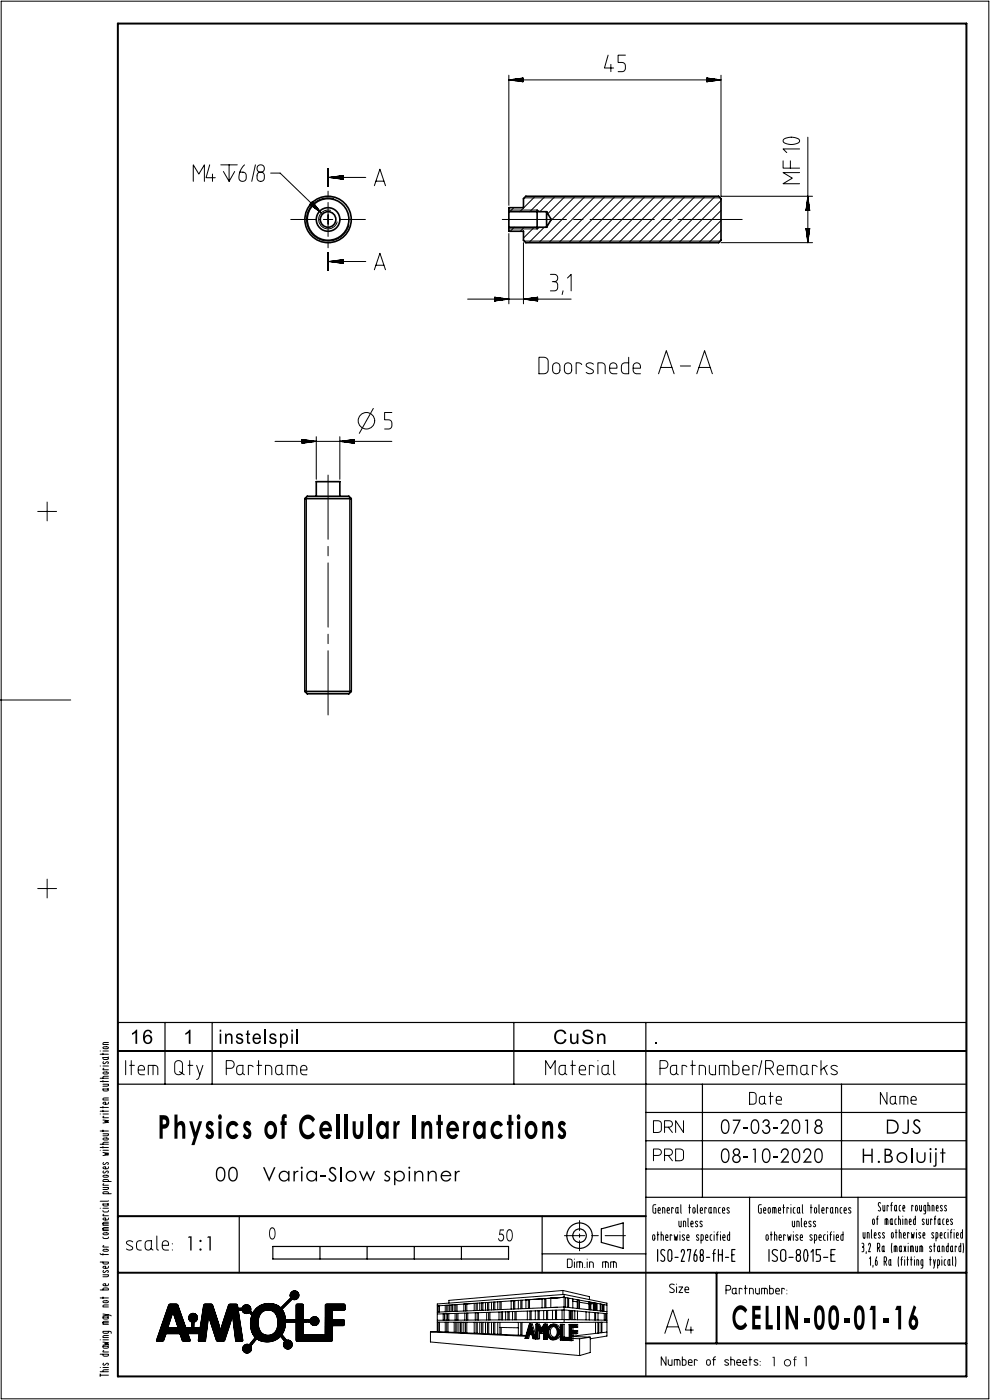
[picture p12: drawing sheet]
<svg xmlns="http://www.w3.org/2000/svg" width="210mm" height="297mm" viewBox="0 0 210 297" stroke-linecap="round" stroke-linejoin="round" font-family="sans-serif">
<defs><g id="words">
<text font-size="7.5" x="33.4" y="241.6">Physics of Cellular Interactions</text>
<text font-size="7.3" x="155.2" y="282">CELIN-00-01-16</text>
<g font-size="4.5">
<text x="55.6" y="250.6">Varia-Slow spinner</text>
<text x="182.6" y="246.7">H.Boluijt</text>
</g>
<g font-size="4.4">
<text x="152.8" y="240.5">07-03-2018</text>
<text x="187.7" y="240.5">DJS</text>
<text x="45.6" y="250.6">00</text>
<text x="152.8" y="246.7">08-10-2020</text>
</g>
<text font-size="4.3" x="117.3" y="221.5">CuSn</text>
<g font-size="4.2">
<text x="27.5" y="221.4">16</text>
<text x="38.9" y="221.4">1</text>
<text x="46.4" y="221.4">instelspil</text>
<text x="138.5" y="221.4">.</text>
</g>
<text font-size="3.7" x="105.5" y="263.3">50</text>
<text font-size="3.5" x="57" y="262.9">0</text>
<text font-size="3" x="163.4" y="289.8">1 of 1</text>
</g></defs>
<g fill="none" stroke="#000" stroke-width=".25">
<path d="M35 216.9v13.1M45 216.9v13.1M109 216.9v13.1M137 216.9v75.1M25 223h180M25 223h180v-6.1h-180v13.1h180M137 236h68M149 230v24M178.5 230v24M50.7 258v12M115 258v12M137 254h68"/>
<path d="M137 248h68M137 242h68M159 254v16M182 254v16M35.9 276.7h.8a.75 .75 0 0 1 1 .1l.8 2.4a5.1 5.1 0 0 0 1.1 2.5h.7a3.3 3.3 0 0 0 2.2-.2l.4-2.3a4.6 4.6 0 0 1 .5-2.5h.2a1.59 1.59 0 0 1 1.5 .2l1.7 5.5 1.7-5.5a2.48 2.48 0 0 1 1.7-.2l.2 .2 1.1 7.5-.2 .1h-1.3l-.7-5.7-1.5 5.2a.93 .93 0 0 1-1.3 .5 .54 .54 0 0 1-.7-.6l-1.6-5.1-.6 5.7h-1.5l.1-1.4-.1-.2h-2l-.2 .2 .4 1.4h-.4a.97 .97 0 0 1-1.3-.3l-.2-.5a.77 .77 0 0 0-1.1-.8h-1.5a.71 .71 0 0 0-.9 .8 .88 .88 0 0 1-1.3 .8h-.4v-.2zM36.7 278.3l1.1 3.4h-2.2zM40.3 278.9a.96 .96 0 0 1 1.5 .3 .96 .96 0 0 1-.6 1.3l-.2 2.2a.27 .27 0 0 1-.3-.1 .27 .27 0 0 1 0-.3v-1.8a.95 .95 0 0 1-.4-1.6zM49.8 277.6l1.4-.1a1.02 1.02 0 0 1 1.1-.7 1.02 1.02 0 0 1 .9 .9v.4l1.1 1.3a.28 .28 0 0 1-.3 .2 .28 .28 0 0 1-.2-.2l-.8-.9a1.3 1.3 0 0 1-1.8-.5h-1.5zM54.3 277.6a3.6 3.6 0 0 1 4.2-.8 3.6 3.6 0 0 1 2.1 3.7 3.8 3.8 0 0 1-2.5 3.9 3.8 3.8 0 0 1-4.5-1.4 5.1 5.1 0 0 1 .7-5.4zM55.4 278.6a2.01 2.01 0 0 1 2.2-.6 2.01 2.01 0 0 1 1.3 1.9 2.56 2.56 0 0 1-2.1 3.4 2.25 2.25 0 0 1-2-2.8v-.7zM57.9 264.4h50v2.7h-50zM61.8 274.1a.95 .95 0 0 1 1.3 0 .95 .95 0 0 1 .1 1.3 .95 .95 0 0 1-1.2 .2l-2.3 2.2a.28 .28 0 0 1-.2-.2 .28 .28 0 0 1 .2-.3l2-2.1a.94 .94 0 0 1 .1-1.1z"/>
<path d="M62.9 276.7h.2a1.02 1.02 0 0 1 1.2 .2l.1 6.2 4.6 .1v-6.3l.2-.2h1.6a3.9 3.9 0 0 1 2.4 .1v.9l-.2 .2-2.3 .1-.2 .1 .1 1.8 1.9 .1a.49 .49 0 0 1 .5 .1 .49 .49 0 0 1 0 .6l-.1 .5-2.3 .1-.1 .9a4.1 4.1 0 0 1-.2 2.3h-7.4zM67.9 264.4v2.7M77.9 264.4v2.7M87.9 264.4v2.7M97.9 264.4v2.7M115 266h22M127.6 260.7l4.6-1.3v5.4l-4.6-1.2zM139.5 265.1v2.5M141 265.3a.52 .52 0 0 0-.8 0 .52 .52 0 0 0 .1 .8l.5 .5a.52 .52 0 0 1 .2 .8 .52 .52 0 0 1-.8 0M141.9 265.2l.3-.1 .3 .3v1.6a.43 .43 0 0 1-.4 .6 .43 .43 0 0 1-.4-.6v-1.3zM143.2 266.7h.6M144.5 265.6a.39 .39 0 0 1 .4-.5 .39 .39 0 0 1 .3 .6l-.7 1.9h.7"/>
<path d="M145.9 265.3v-.2h.6l-.4 2.5M147.3 266.2a.56 .56 0 0 1 .5 .2 .56 .56 0 0 1 .1 .6 .38 .38 0 0 1-.4 .6 .38 .38 0 0 1-.3-.6zM147.7 265.1l-.4 1.1M148.7 266.3l.2-.1a.66 .66 0 0 1 .3 .8 .38 .38 0 0 1-.3 .6 .38 .38 0 0 1-.4-.6zM148.8 266.2a.58 .58 0 0 1-.3-.6 .58 .58 0 0 1 .5-.5l.2 .6-.1 .4-.2 .1M149.9 266.7h.6M151.2 265.9h.5M151.7 265.1l-.2 .1-.1 .4v2M152.4 266.2h.8M152.4 265.1v2.5M153.2 265.1v2.5M153.9 266.7h.7"/>
<path d="M155.2 266.2h.5M155.9 265.1h-.7v2.5h.7M163.1 265.1v2.5M164.9 265.3a.6 .6 0 0 0-.9-.1 .6 .6 0 0 0 0 .9l.7 .5a.6 .6 0 0 1 0 .9 .6 .6 0 0 1-.9-.1M165.8 265.2l.4-.1 .4 .3 .1 1.6a.55 .55 0 0 1-.6 .6 .55 .55 0 0 1-.5-.6v-1.3zM167.4 266.7h.8M169 266.3l.2-.1a.46 .46 0 0 1 .6 .5 .6 .6 0 0 1-.4 .9 .57 .57 0 0 1-.5-.9zM169.3 266.2a.51 .51 0 0 1-.4-.8 .51 .51 0 0 1 .9 0l-.1 .6-.3 .2M170.7 265.2l.2-.1a1.99 1.99 0 0 1 0 2.5 2.21 2.21 0 0 1-.2-2.4zM172 265.6l.5-.5v2.5M174 265.1h-.9v1.1h.5a.57 .57 0 0 1 .4 .8 .46 .46 0 0 1-.4 .6h-.5M174.7 266.7h.9"/>
<path d="M176.3 266.2h.6M177.2 265.1h-.9v2.5h.9M51.8 285.4l.3-.2h.8l1.5-1.7a.33 .33 0 0 1 .2 .3 .33 .33 0 0 1-.2 .3l-1.1 1.4a1.06 1.06 0 0 1-.2 1.1 1.06 1.06 0 0 1-1.1 .3 .93 .93 0 0 1-.2-1.5zM58.9 282.3h.2l1.6 2a.98 .98 0 0 1 1.2 .8 .98 .98 0 0 1-.9 1.1 1.1 1.1 0 0 1-.7-1.7l-1.5-1.9zM60.1 280h5.6a1.02 1.02 0 0 1 1.1-.6 1.02 1.02 0 0 1 .9 .9 .97 .97 0 0 1-.9 .9 .97 .97 0 0 1-1-.7l-5.8-.1z"/>
<circle cx="122.9" cy="262.1" r="1.44"/>
<circle cx="122.9" cy="262.1" r="2.7"/>
</g>
<g fill="none" stroke="#000" stroke-width=".21">
<path d="M.3 .3h209.4v296.5h-209.4zM107.9 17h45M107.9 16v27.6M107.9 17l3 .3M107.9 17l3-.4v.7M108.1 16.9h2.8M108.5 17h2.4M108.5 16.9h2.4M108.9 17.1h2M108.9 16.8h2M109.3 17.1h1.6M109.3 16.8h1.6"/>
<path d="M109.7 17.2h1.2M109.7 16.7h1.2M110.1 17.2h.8M110.1 16.7h.8M110.4 17.3h.5M110.4 16.6h.5M110.8 17.3h.1M129 11.7l-.8 2.7h2M129.6 13.7v1.5M132.7 11.7h-1.6v1.6h.8a1.01 1.01 0 0 1 .8 .9 1.01 1.01 0 0 1-.7 1h-.9M149.9 17.3h.1M149.9 17.3h.5"/>
<path d="M149.9 17.2h.9M149.9 17.2h1.3M149.9 17.1h1.7M149.9 17.1h2.1M149.9 17h2.5M149.9 16.6h.5M149.9 16.7h.9M149.9 16.7h1.3M149.9 16.8h1.7M149.9 16.8h2.1M149.9 16.9h2.5M149.9 16.9h2.8"/>
<path d="M152.9 16v25.6h19.5M152.9 17l-3-.4v.7M152.9 17l-3 .3M41 38.5v-3.5l1.2 1.9 1.2-1.9v3.5M44.5 35l-.8 2.7h2M45.1 36.9v1.6M46.8 35h3.5M47.4 36.4l1.2 2.1 1.2-2.1M48.6 35v3.5M50.9 36.5h.6a.88 .88 0 0 1 .7 1.3 .83 .83 0 0 1-1.1 .6 .83 .83 0 0 1-.4-1.2zM51.9 35l-.6 .6-.4 .9M54.2 35l-.8 3.5"/>
<path d="M54.5 37.3a.82 .82 0 0 1 1-.8 .82 .82 0 0 1 .6 1.2 .81 .81 0 0 1-1 .8 .81 .81 0 0 1-.6-1.2M55.2 36.5a.78 .78 0 0 1-.6-1.2 .78 .78 0 0 1 1.4 0 .78 .78 0 0 1-.6 1.2M57.4 36.7h2l8.8 8.5M69.6 35.7v3.6M69.6 37.6h8M69.8 37.6l3-.4v.8zM70 37.6h2.8M70.3 37.7h2.5M70.3 37.6h2.5M70.7 37.8h2.1M70.7 37.5h2.1M71.1 37.8h1.7"/>
<path d="M71.1 37.5h1.7M71.5 37.9h1.3M71.5 37.4h1.3M71.9 37.9h.9M72.3 38h.5M72.3 37.3h.5M72.7 38h.1M72.7 37.3h.1M79.4 39.4l1.2-3.5 1.2 3.5M79.7 38.4h1.7M166.1 34.1v1.6h3.5M166.2 29.6a2.9 2.9 0 0 1 3.4 .1 .83 .83 0 0 1-1.1 .9l-.5 .1a1.7 1.7 0 0 1-1.9-.9z"/>
<path d="M167.7 34.1v1.6M169.6 36.6h-3.5l2 1.2-2 1.2h3.5M169.6 31.6h-3.5l.8 .8M171.4 29.1v22.4M61.7 46.6h5.4M65.7 43.4h.1M65.8 43.3l.3 .4M65.8 43.3l.6 .6M65.8 43.2l.9 .9M65.9 43.2l1.2 1.2M65.9 43.2l1.5 1.4M65.9 43.1l1.8 1.7"/>
<path d="M66 43.1l2 1.9M66.1 43l1.2 1.1M66.2 42.9l.6 .6M66.2 42.8l.4 .4M66.3 42.8v.1M66.3 42.8l1.9 2.4M66.3 42.8l-.6 .6 2.5 1.8M67.5 44.4l-1.4-1.4 1.7 1.7M68.6 46.6h2M69.6 40.5v1.2M69.6 42.9v7.3M69.6 51.4v1.2"/>
<path d="M69.6 53.8v3.6M69.6 55.5h8M69.8 55.5l3-.4v.8zM70 55.5h2.8M70.1 44.6a2 2 0 0 0-2.4 1.4 2 2 0 0 0 1.4 2.5 2 2 0 0 0 2.4-1.4M70.3 55.6h2.5M70.3 55.4h2.5M70.7 55.6h2.1M70.7 55.4h2.1M70.8 42.1a4.6 4.6 0 0 0-5.6 3.3 4.6 4.6 0 0 0 3.2 5.6 4.6 4.6 0 0 0 5.6-3.3M71.1 55.7h1.7M71.1 55.3h1.7"/>
<path d="M71.5 55.3h1.3M71.9 55.8h.9M71.9 55.2h.9M72.1 46.6h5.4M72.3 55.8h.5M72.3 55.1h.5M72.7 55.9h.1M72.7 55.1h.1M79.4 57.2l1.2-3.5 1.2 3.5M79.7 56.3h1.7M106.5 46.6h13.7M107.9 49.6v14.9"/>
<path d="M107.9 44.6h6l.6 .3M109 44.1l-.9 .8M109.1 48.2l-.9 .9M111 51.5v13M111.2 42h41.6M111.2 51.1h41.6M111.2 48.2l-.8 .9M113.3 48.2l-2.3 2.3M113.5 41.6l-3.2 3.3M114.5 48.2l-.6 .4h-6M115.4 48.2l-3.2 3.3M115.7 41.6l-3.3 3.3"/>
<path d="M116.8 58.2h.7a.78 .78 0 0 1 .8 .7 .78 .78 0 0 1-.7 .9M117.2 59.8a.99 .99 0 0 1 1.1 .7 .99 .99 0 0 1-.8 1.2h-.7M117.8 41.6l-3.3 3.3M119.9 41.6l-3.7 3.7M120.4 59l.7-.8v3.5M121.7 46.6h2M122 41.6l-5.3 5.4M124.1 41.6l-9.8 9.9M125.2 46.6h13.6M126.3 41.6l-9.9 9.9M128.4 41.6l-9.9 9.9M130.5 41.6l-9.8 9.9"/>
<path d="M132.6 41.6l-9.8 9.9M134.7 41.6l-9.8 9.9M136.9 41.6l-9.9 9.9M139 41.6l-9.8 9.9M140.3 46.6h2M141.1 41.6l-9.8 9.9M143.2 41.6l-9.8 9.9M143.8 46.6h13.6M145.4 41.6l-9.9 9.9M147.5 41.6l-9.9 9.9M149.6 41.6l-9.8 9.9M151.7 41.6l-9.8 9.9"/>
<path d="M152.9 51.5h19.5M152.9 48.9l-2.5 2.6M152.9 46.8l-4.7 4.7M152.9 44.7l-6.8 6.8M152.9 42.5l-8.9 9M171 44.6l.4-3 .4 3M171 44.6h.8M171 48.5h.8M171 48.5l.4 3M171 44.5v.1M171 48.5v.1M171 44.1v.5"/>
<path d="M171 48.5v.5M171.1 43.8v.8M171.1 48.5v.9M171.1 43.4v1.2M171.1 48.5v1.2M171.2 43v1.6M171.2 48.5v1.6M171.2 42.6v2M171.2 48.5v2M171.3 42.2v2.4M171.3 48.5v2.4M171.4 41.8v2.8"/>
<path d="M171.4 48.5v2.8M171.4 42.2v2.4M171.4 48.5v2.4M171.5 42.6v2M171.5 48.5v2M171.5 43v1.6M171.5 48.5v1.6M171.6 43.4v1.2M171.6 48.5v1.2M171.6 43.8v.8M171.6 48.5v.9M171.7 44.1v.5"/>
<path d="M171.7 48.5v.5M171.7 44.5v.1M171.7 48.5v.1M171.8 48.5l-.4 3M99.2 63.5h21.9M104.9 63.1l3 .4-3 .3M104.9 63.1v.7M104.9 63.1h.1M104.9 63.1h.5M104.9 63.2h.9M104.9 63.2h1.3M104.9 63.3h1.7"/>
<path d="M104.9 63.3h2.1M104.9 63.4h2.5M104.9 63.4h2.8M104.9 63.8h.1M104.9 63.8h.5M104.9 63.7h.9M104.9 63.7h1.3M104.9 63.6h1.7M104.9 63.6h2.1M104.9 63.5h2.5M111.2 63.4h2.8M111.6 63.4h2.4"/>
<path d="M111.6 63.5h2.4M112 63.3h2M112 63.6h2M112.4 63.3h1.6M112.4 63.6h1.6M112.8 63.2h1.2M112.8 63.7h1.2M113.2 63.2h.8M113.2 63.7h.8M113.5 63.1h.5M113.5 63.8h.5M113.9 63.1h.1"/>
<path d="M113.9 63.8h.1M114 63.1l-3 .4 3 .3M114 63.1v.7M114.3 75.8h1.1a.88 .88 0 0 1 .9 .8v1.9a.89 .89 0 0 1-1 .8h-1zM117.5 77.2a.79 .79 0 0 1 .8-.2 .79 .79 0 0 1 .5 .7v.8a.77 .77 0 0 1-.8 .8 .77 .77 0 0 1-.8-.8v-.8zM119.4 61.7l-.2 .8M120 77.2a.79 .79 0 0 1 .8-.2 .79 .79 0 0 1 .5 .7v.8a.77 .77 0 0 1-.8 .8 .77 .77 0 0 1-.8-.8v-.8zM123.4 77.3l-.5-.3h-.7v2.3M125.9 77.3a.92 .92 0 0 0-1.6 .2l.3 .4 1 .5a.5 .5 0 0 1 .2 .7 .5 .5 0 0 1-.6 .2l-.9-.3M126.8 79.3v-2.3h.8a.75 .75 0 0 1 .8 .7v1.6M129.3 78.1h1.6a.83 .83 0 0 0-.3-1 .83 .83 0 0 0-1 .1l-.3 .5v.8a.75 .75 0 0 0 .8 .8h.8M133.4 75.8v3.5h-.8a.75 .75 0 0 1-.8-.8v-.8a.75 .75 0 0 1 .8-.7h.8"/>
<path d="M134.3 78.1h1.6a.83 .83 0 0 0-.3-1 .83 .83 0 0 0-1 .1l-.3 .5v.8a.75 .75 0 0 0 .8 .8h.8M139.7 79.3l1.6-4.9 1.7 4.9M140.2 77.9h2.3M144.3 77.6h2.2M147.8 79.3l1.7-4.9 1.6 4.9M148.3 77.9h2.3M58.3 93.6h24.8M64.1 94h.1M64.1 94h.5M64.1 93.9h.9M64.1 93.9h1.3M64.1 93.8h1.6"/>
<path d="M64.1 93.8h2M64.1 93.7h2.4M64.1 93.3h.5M64.1 93.4h.9M64.1 93.4h1.3M64.1 93.5h1.6M64.1 93.5h2M64.1 93.6h2.4M64.1 93.6h2.8M64.1 93.2l3 .4-3 .4zM67.1 92.6v9.1M72.1 92.6v9.1"/>
<path d="M72.1 93.6l3-.4v.8zM72.3 93.6h2.8M72.7 93.7h2.4M72.7 93.6h2.4M73.1 93.8h2M73.1 93.5h2M73.4 93.8h1.7M73.4 93.5h1.7M73.8 93.9h1.3M73.8 93.4h1.3M74.2 93.9h.9M74.2 93.4h.9"/>
<path d="M74.6 94h.5M74.6 93.3h.5M75 94h.1M79.2 86.6l-3 5.3M83.1 87.5h-1.5v1.6h.8a1.01 1.01 0 0 1 .7 .9 1.01 1.01 0 0 1-.7 1h-.8M8 108.5h4M10 106.5v4M65 105.4v41.6M69.6 100.8v13.6M69.6 115.9v2M69.6 119.4v13.6M74.2 105.4v41.6"/>
<path d="M69.6 138v13.7M69.6 134.5v2M0 148.5h15M8 188.5h4M10 186.5v4M21.2 239.9h1.8M21.2 236.3h.1M21.2 235.7h1.8M21.2 234.9h1.8M21.2 229.4h1.8M21.2 228.7h1.8M21.2 226.1h.1"/>
<path d="M21.2 223.6h1.8M21.2 223h.1M21.8 237.6l1.2 .2-.8 .1 .8 .2-1.2 .1M21.8 231h.8a.25 .25 0 0 1 .4 .2 .25 .25 0 0 1-.4 .2h-.6zM21.8 230h1.2l-.1 .4h-1.1M21.8 224.3h.8a.25 .25 0 0 1 .4 .3 .25 .25 0 0 1-.4 .2l-.7-.1zM21.8 223.4v.4M21.8 229.2v.3M21.8 234.7v.3M21.8 235.5v.3M21.8 239.7v.4M21.8 236.3h1.2"/>
<path d="M21.8 226.1h1.2M21.8 223h1.2M21.9 227.5l.7-.1a.25 .25 0 0 1 .4 .2 .25 .25 0 0 1-.4 .2h-.6zM21.9 222.2l.7-.1a.25 .25 0 0 1 .4 .2 .25 .25 0 0 1-.4 .2l-.6-.1zM22 225.2a.24 .24 0 0 0-.1 .4 .24 .24 0 0 0 .4 0l.3-.3a.24 .24 0 0 1 .3 0 .24 .24 0 0 1 0 .4M22 236.8l-.2 .3h1.2M22 226.6l-.2 .3h1.2M23 233.8l-.1 .4-.7 .1a.25 .25 0 0 1-.4-.3 .25 .25 0 0 1 .4-.2h.2v.5M23 232.9h-.9l-.3 .2v.3h1.2M23 228.3l-1 .1-.2 .3M23 221.2h-.9l-.3 .1v.3h1.2M23 230.9l-.2 .2"/>
<path d="M23 224.2l-.2 .2M26.7 225v3M27.5 226h1M27.8 225v3M29.3 227h1.3a.71 .71 0 0 0-.2-.8 .71 .71 0 0 0-.9 0l-.2 .4v.7a.64 .64 0 0 0 .7 .7h.6M32.5 226v2M32.8 226h-1.3v2M32.8 226a.64 .64 0 0 1 .7 .7v1.3M37.2 225.3a.85 .85 0 0 1 .9-.3 .85 .85 0 0 1 .6 .7v1.6a.83 .83 0 0 1-.8 .7 .83 .83 0 0 1-.8-.7v-1.6zM38.1 227.3l1 .7M39.9 226h1M40.2 225v3"/>
<path d="M41.7 226l.7 2M43 226l-.8 2.6-.5 .4M48 226.6h1a.83 .83 0 0 0 .7-.8 .83 .83 0 0 0-.7-.8h-1v3M50.4 226.2l1.1-.2v1.3a.66 .66 0 0 1-.6 .7 .66 .66 0 0 1-.7-.7v-.7zM51.4 227.7l.5 .3M53.7 226.3l-.4-.3h-.6v2M54.5 226h1M54.9 225v3M56.3 228v-2h.7a.64 .64 0 0 1 .7 .7v1.3M58.7 226.2l1.1-.2v1.3a.66 .66 0 0 1-.7 .7 .66 .66 0 0 1-.6-.7v-.7zM59.7 227.7l.4 .3M62 226v2"/>
<path d="M62.3 226h-1.4v2M62.3 226a.64 .64 0 0 1 .7 .7v1.3M63.8 227h1.3a.71 .71 0 0 0-.2-.8 .71 .71 0 0 0-.9 0l-.2 .4v.7a.64 .64 0 0 0 .6 .7h.7M115.7 228v-3l1.1 1.7 1-1.7v3M118.7 226.2l.5-.2h.7v1.3a.66 .66 0 0 1-.7 .7 .66 .66 0 0 1-.6-.7zM119.8 227.7l.4 .3M121.1 226h1M121.4 225v3M122.9 227h1.3a.71 .71 0 0 0-.2-.8 .71 .71 0 0 0-.9 0l-.2 .4v.7a.64 .64 0 0 0 .6 .7h.7M126 226.3l-.4-.3h-.6v2M126.8 225v.1M126.8 226v2"/>
<path d="M127.9 226.2l1.1-.2v1.3a.66 .66 0 0 1-.7 .7 .66 .66 0 0 1-.6-.7v-.7zM128.9 227.7l.5 .3M130.2 225v2.7l.3 .3M138.6 237.8h1.1l.5 .3 .1 1.6-.3 .4-1.4 .1zM140 226.6h1a.83 .83 0 0 0 .7-.8 .83 .83 0 0 0-.7-.8h-1v3M141 239.1h.9a.68 .68 0 0 0 .7-.7 .68 .68 0 0 0-.7-.6h-.9v2.4M141.8 239.1l.8 1.1M142.4 226.2l.4-.2h.7v1.3a.66 .66 0 0 1-.6 .7 .66 .66 0 0 1-.7-.7zM143.4 227.7l.5 .3M145 237.8v2.4l-1.7-2.4v2.4M145.7 226.3l-.4-.3h-.6v2M146.5 226h1"/>
<path d="M146.9 225v3M148.3 228v-2h.7a.64 .64 0 0 1 .7 .7v1.3M150.5 226v1.3a.64 .64 0 0 0 .6 .7h.7v-2M152.6 228v-2h1.4a.64 .64 0 0 1 .6 .7v1.3M153.6 226v2M155.4 225v3h.7a.64 .64 0 0 0 .7-.7v-.6a.64 .64 0 0 0-.7-.7h-.7M157.6 227h1.3a.71 .71 0 0 0-.2-.8 .71 .71 0 0 0-.9 0l-.2 .4v.7a.64 .64 0 0 0 .6 .7h.7M159 231.8h.9l.4 .3 .1 1.6-.4 .5-1 .1zM160.7 226.3l-.4-.3h-.6v2M161.2 232.8l.4-.2h.6v1.1a.55 .55 0 0 1-.6 .6 .55 .55 0 0 1-.5-.6zM161.6 225l-.7 3M162.1 234l.4 .3"/>
<path d="M162.4 226.6h1a.83 .83 0 0 0 .7-.8 .83 .83 0 0 0-.7-.8h-1v3M163.1 232.6h.9M163.2 226.6l.9 1.4M163.4 231.8v2.5M164.7 233.4h1.1a.59 .59 0 0 0-.2-.7 .59 .59 0 0 0-.8 0l-.1 .4v.9l.4 .2 .7 .1M164.9 227h1.3a.71 .71 0 0 0-.2-.8 .71 .71 0 0 0-.9 0l-.2 .4v.7a.64 .64 0 0 0 .6 .7h.7M168 226v2M168.3 226h-1.3v2M168.4 226a.64 .64 0 0 1 .6 .7v1.3M170 226.2l.4-.2h.8v1.3a.66 .66 0 0 1-.7 .7 .66 .66 0 0 1-.7-.7zM171.1 227.7l.4 .3M173.3 226.3l-.3-.3h-.7v2"/>
<path d="M174.1 225v3M174.8 226.5l.7 1.5M175.5 226l-1.4 1M177.6 226.3l-.7-.3a.43 .43 0 0 0-.5 .2 .43 .43 0 0 0 .1 .6l.9 .4a.46 .46 0 0 1 .1 .7 .46 .46 0 0 1-.6 .1l-.6-.3M188.1 231.8v2.5l-1.4-2.5v2.5M189 232.8l.3-.2h.6v1.1a.55 .55 0 0 1-.5 .6 .55 .55 0 0 1-.6-.6zM189.8 234l.4 .3M191.7 232.6v1.7M192 232.6h-1.1v1.7M192 232.6l.4 .1 .1 .3 .1 1.3M193.2 233.4h1.2a.59 .59 0 0 0-.2-.7 .59 .59 0 0 0-.8 0l-.2 .4 .1 .9 .3 .2 .8 .1M21.3 256.3h.1"/>
<path d="M21.3 244h.1M21.3 243.4h1.7M21.3 242.7h1.7M21.8 240.5h1.2v.2M21.8 259.5v.4h1.2M21.8 256.8l.1 .2 .3 .1h.7l.1-.3M21.8 255.4h.8a.25 .25 0 0 1 .4 .2 .25 .25 0 0 1-.4 .2h-.7zM21.8 251.9h1.2l-.2 .4h-1M21.8 244.5l1.2 .2-.8 .1 .8 .2-1.2 .1M21.8 243.2v.3M21.8 259.6h1.2M21.8 256.3h1.2"/>
<path d="M21.8 244h1.2M21.9 249.4l.7-.1a.25 .25 0 0 1 .4 .2 .25 .25 0 0 1-.4 .2h-.6zM21.9 241.5l.7-.1a.25 .25 0 0 1 .4 .2 .25 .25 0 0 1-.4 .2h-.6zM22 248.4a.24 .24 0 0 0-.1 .4 .24 .24 0 0 0 .4 0l.3-.3a.24 .24 0 0 1 .3 0 .24 .24 0 0 1 0 .3M22 246.6a.24 .24 0 0 0-.1 .4 .24 .24 0 0 0 .4 0l.3-.3a.24 .24 0 0 1 .3 0 .24 .24 0 0 1 0 .4M22 257.6l-.2 .3h1.2M22 251.1l-.2 .3h1.2M23 259.3h-.9l-.3 .2M23 258.4l-.1 .4h-.7a.25 .25 0 0 1-.4-.2 .25 .25 0 0 1 .4-.2h.2v.4M23 254.7l-1.7 .1M23 253.2v-.2l-.3-.2h-.6l-.3 .2v.2h1.8M23 250.6v-.2l-.3-.2h-.6l-.3 .2v.2h1.8"/>
<path d="M23 247.5l-.1 .4-.7 .1a.25 .25 0 0 1-.4-.3 .25 .25 0 0 1 .4-.2h.2v.5M23 242.3l-1 .1-.2 .3M23 255.3l-.2 .1M23 240.7l-.3 .2h-.9M122.9 258.9v2.2M138.6 245.1h1a.68 .68 0 0 0 .7-.7 .68 .68 0 0 0-.7-.6h-1v2.5M139.1 255.6h-.4l-.2 .3v1.1l.3 .4h.3v-1h-.1M139.6 256.8h.5v-.2a.27 .27 0 0 0-.3-.4 .27 .27 0 0 0-.2 .4l.1 .7 .4 .1M140.6 257.4v-1.2l.4 .2v1M141 245.1h.9a.68 .68 0 0 0 .7-.7 .68 .68 0 0 0-.7-.6h-.9v2.5M141.5 256.8h.5v-.2a.27 .27 0 0 0-.2-.4 .27 .27 0 0 0-.3 .4l.1 .6 .4 .2M141.8 245.1l.8 1.2"/>
<path d="M142.8 256.4l-.3-.2v1.2M143.3 243.8h1.1l.5 .3 .1 1.6-.3 .4-1.4 .2zM143.4 256.2h.4v.8a.27 .27 0 0 1-.2 .4 .27 .27 0 0 1-.3-.4zM143.8 257.2l.1 .2M144 259.1v.9l.2 .2h.3v-1.1M144.4 255.6v1.6l.1 .2M145.9 258.4v1.7l.2 .1M146.1 256.2h.4M146.2 255.6v1.8M146.5 259.6h.5v-.1a.27 .27 0 0 0-.2-.4 .27 .27 0 0 0-.3 .4l.1 .7h.4M147.1 256.2l.3 .1v.7a.27 .27 0 0 1-.2 .4 .27 .27 0 0 1-.2-.4zM147.9 255.6v1.6l.2 .2"/>
<path d="M148 259.2a.26 .26 0 0 0-.4-.1 .26 .26 0 0 0 0 .4l.3 .3a.26 .26 0 0 1 0 .4 .26 .26 0 0 1-.4-.1M148.5 256.8h.5v-.2a.27 .27 0 0 0-.2-.4 .27 .27 0 0 0-.3 .4l.1 .7 .4 .1M149 259.2a.26 .26 0 0 0-.4-.1 .26 .26 0 0 0 0 .4l.3 .3a.26 .26 0 0 1 0 .4 .26 .26 0 0 1-.4-.1M149.9 256.4l-.4-.2v1.2M150.5 256.2h.3v.8a.27 .27 0 0 1-.2 .4 .27 .27 0 0 1-.2-.4zM150.8 257.2l.2 .2M151.4 257.4v-1.2l.5 .2v1M152.8 256.2h-.3l-.1 .3 .1 .7 .3 .2M153.3 256.8h.4v-.2a.27 .27 0 0 0-.2-.4 .27 .27 0 0 0-.2 .4v.7l.4 .1M154.7 256.3a.26 .26 0 0 0-.4-.1 .26 .26 0 0 0 0 .4l.3 .3a.26 .26 0 0 1 0 .4 .26 .26 0 0 1-.4-.1M161.5 255.6h-.4l-.2 .3v1.1l.3 .4h.3v-1h-.1M162 256.8h.4v-.2a.27 .27 0 0 0-.2-.4 .27 .27 0 0 0-.2 .4v.6l.4 .2"/>
<path d="M163 256.2l.4 .1v.7a.27 .27 0 0 1-.2 .4 .27 .27 0 0 1-.3-.4zM163.9 257.4v-1.2l.6 .1 .1 1.1M164.3 256.2v1.2M165.1 256.8h.5v-.2a.27 .27 0 0 0-.3-.4 .27 .27 0 0 0-.2 .4l.1 .7 .4 .1M166.1 256.2h.3M166.2 255.6v1.8M167.3 256.4l-.4-.2v1.2M167.8 255.6h.1M167.8 256.2v1.2M168.1 259.1v.9l.2 .2h.2v-1.1M168.6 256.2h-.2l-.1 .3v.7l.3 .2M169.2 256.2h.4v.8a.27 .27 0 0 1-.2 .4 .27 .27 0 0 1-.3-.4z"/>
<path d="M169.6 257.2l.1 .2M170 258.4v1.7l.1 .1M170.2 255.6v1.6l.1 .2M170.6 259.6h.5v-.1a.27 .27 0 0 0-.3-.4 .27 .27 0 0 0-.2 .4l.1 .7h.4M171.9 256.2h.4M172 255.6v1.8M172 259.2a.26 .26 0 0 0-.3-.1 .26 .26 0 0 0-.1 .4l.4 .3a.26 .26 0 0 1 0 .4 .26 .26 0 0 1-.4-.1M172.9 256.2l.3 .1v.7a.27 .27 0 0 1-.2 .4 .27 .27 0 0 1-.2-.4zM173 259.2a.26 .26 0 0 0-.4-.1 .26 .26 0 0 0 0 .4l.3 .3a.26 .26 0 0 1 0 .4 .26 .26 0 0 1-.4-.1M173.7 255.6v1.6l.1 .2M174.3 256.8h.5v-.2a.27 .27 0 0 0-.2-.4 .27 .27 0 0 0-.3 .4l.1 .7 .4 .1M175.7 256.4l-.4-.2v1.2"/>
<path d="M176.3 256.2h.3v.8a.27 .27 0 0 1-.2 .4 .27 .27 0 0 1-.3-.4zM176.6 257.2l.1 .2M177.2 257.4v-1.2l.5 .2v1M178.6 256.2h-.3l-.1 .3 .1 .7 .3 .2M179 256.8h.5v-.2a.27 .27 0 0 0-.2-.4 .27 .27 0 0 0-.3 .4l.1 .6 .4 .2M180.5 256.3a.26 .26 0 0 0-.4-.1 .26 .26 0 0 0 0 .4l.3 .3a.26 .26 0 0 1 0 .4 .26 .26 0 0 1-.4-.1M185.2 258.7h.2l.1 .7a.25 .25 0 0 1-.3 .4 .24 .24 0 0 1-.1-.4zM186 258.6h.3M186.3 258l-.2 .3v1.5M186.8 255.3a.3 .3 0 0 0-.4-.1 .3 .3 0 0 0-.1 .4l.4 .6a.37 .37 0 0 1 .1 .5 .37 .37 0 0 1-.4 .1h-.1M187.3 255.7v.9l.2 .3M187.7 255.7v1.2h-.2"/>
<path d="M187.7 259.8v-1.2l.6 .1 .1 1.1M188 258.6v1.2M188.5 255.9l-.3-.2v1.2M188.9 258.7l.3-.1v.8a.24 .24 0 0 1-.2 .4 .24 .24 0 0 1-.2-.4zM189 255.7h.3M189.2 259.6l.1 .2M189.3 255.1l-.2 .4v1.4M189.8 255.8l.3-.1v.8a.24 .24 0 0 1-.2 .4 .24 .24 0 0 1-.2-.4zM190.1 256.7l.2 .2M190.1 258.6l-.2 .1-.1 .3 .1 .7 .2 .1M190.6 258.6l.4 .2v1M190.6 258v1.8"/>
<path d="M191 255.7l-.2 .1-.1 .3 .1 .7 .2 .1M191.5 258h.1M191.5 258.6v1.2M191.5 256.3h.4v-.2a.24 .24 0 0 0-.2-.4 .24 .24 0 0 0-.2 .4l.1 .7 .3 .1M192 259.8v-1.2l.4 .2v1M192.9 259.2h.4v-.2a.25 .25 0 0 0-.3-.4 .24 .24 0 0 0-.1 .4v.7l.4 .1M193.7 255.9l-.3-.2v1.2M194.2 258v1.8h-.3l-.1-.3v-.6l.1-.3h.3M194.3 255.8h.2l.1 .7a.24 .24 0 0 1-.2 .4 .24 .24 0 0 1-.2-.4zM195.1 255.7v.9l.2 .3h.2v-1.2M196 258.7a.23 .23 0 0 0-.3 0 .23 .23 0 0 0 0 .3l.3 .3a.23 .23 0 0 1 0 .4 .23 .23 0 0 1-.4-.1M196.4 256.9h-.3l-.1-.3v-.6l.1-.3h.3v1.5l-.1 .3h-.3"/>
<path d="M196.5 258.6v.9l.2 .3h.2v-1.2M196.8 255.7l.4 .1v1.1M196.8 255.1v1.8M197.7 258.8l-.3-.2v1.2M197.7 256.9v-1.2l.4 .2v1M198.2 258.6h.3M198.5 258l-.2 .3v1.5M198.6 256.3h.4v-.2a.24 .24 0 0 0-.2-.4 .24 .24 0 0 0-.2 .4l.1 .7 .3 .1M199.1 258.7l.3-.1v.8a.25 .25 0 0 1-.3 .4 .24 .24 0 0 1-.1-.4zM199.3 259.6l.2 .2M199.9 255.9a.23 .23 0 0 0-.4-.1 .23 .23 0 0 0 .1 .4l.2 .3a.23 .23 0 0 1 .1 .3 .23 .23 0 0 1-.4 0M200.3 258.6l-.2 .1-.1 .3v.7l.3 .1"/>
<path d="M200.8 259.2h.4v-.2a.25 .25 0 0 0-.3-.4 .24 .24 0 0 0-.1 .4v.7l.4 .1M200.8 255.9a.23 .23 0 0 0-.4-.1 .23 .23 0 0 0 0 .4l.3 .3a.23 .23 0 0 1 0 .3 .23 .23 0 0 1-.3 0M202 258.7a.23 .23 0 0 0-.3 0 .23 .23 0 0 0 0 .3l.3 .3a.23 .23 0 0 1 0 .4 .23 .23 0 0 1-.4-.1M21.3 273.7h1.7v-.3l-.3-.2h-.6l-.2 .2-.1 .3M21.3 267.7h1.7v.3l-.3 .1h-.6l-.2-.1-.1-.3M21.3 265.9l.3 .2h1.4M21.3 275.4h1.7M21.8 279.4h.8a.25 .25 0 0 1 .4 .2 .25 .25 0 0 1-.4 .2h-.7zM21.8 278.7l1.8 .5M21.8 270.4h1.2v.2M21.8 262.4l.1 .2 .3 .2 .7-.1 .1-.3M21.8 265.9v.4"/>
<path d="M21.8 275.1v.4M21.8 260.7h1.2M21.9 276l.7-.1a.25 .25 0 0 1 .4 .3 .25 .25 0 0 1-.4 .2l-.6-.1zM21.9 265.1l.7-.1a.25 .25 0 0 1 .4 .2 .25 .25 0 0 1-.4 .3l-.6-.1zM21.9 261.6l.7-.1a.25 .25 0 0 1 .4 .2 .25 .25 0 0 1-.4 .3l-.6-.1zM22 269.5a.24 .24 0 0 0-.1 .4 .24 .24 0 0 0 .4 0l.3-.3a.24 .24 0 0 1 .3 0 .24 .24 0 0 1 0 .4M22 264.2l-.2 .4h1.2M23 276.8h-.9l-.3 .2v.3h1.2M23 272.3l-.1 .4-.7 .1a.25 .25 0 0 1-.4-.3 .25 .25 0 0 1 .4-.2h.2v.5M23 270.6l-.3 .2-.9 .1M23 268.6l-.1 .4-.7 .1a.25 .25 0 0 1-.4-.3 .25 .25 0 0 1 .4-.2h.2v.5M23 260.4h-.9l-.3 .2v.5h1.2"/>
<path d="M23 279.3l-.2 .1M23 279l-1.2 .2M28.2 263.5l-.8-.3a.43 .43 0 0 0-.5 .2 .43 .43 0 0 0 .1 .6l.9 .4a.46 .46 0 0 1 .1 .7 .46 .46 0 0 1-.6 .1l-.6-.3M30 263.2a.76 .76 0 0 0-1 .6v.7a.64 .64 0 0 0 .6 .7h.4M30.9 263.4l.5-.2h.7v1.3a.66 .66 0 0 1-.7 .7 .66 .66 0 0 1-.6-.7zM32 264.9l.5 .3M33.3 262.2v2.7l.3 .3M34.4 264.2h1.3a.71 .71 0 0 0-.2-.8 .71 .71 0 0 0-.9 0l-.2 .4v.7a.64 .64 0 0 0 .7 .7h.6M35.9 276.7l-.1 .1M36 276.7l-.2 .2M36.1 276.7l-.4 .4M36.1 279.9l-2.1 2.2"/>
<path d="M36.2 276.7l-.5 .5M36.2 279.8l-2.2 2.2M36.2 279.7l-2.2 2.2M36.3 279.6l-2.2 2.2M36.3 276.7l-.7 .6M36.3 279.5l-2.2 2.2M36.3 276.7l-.7 .7M36.4 279.3l-2.2 2.3M36.4 279.2l-2.2 2.2M36.4 276.7l-.8 .8M36.4 279.1l-2.1 2.2M36.5 279l-2.2 2.2"/>
<path d="M36.5 276.7l-1 .9M36.5 278.9l-2.2 2.2M36.5 278.8l-2.1 2.1M36.6 278.7l-2.2 2.1M36.6 263.8v.1M36.6 265.1v.1M36.6 278.6l-2.2 2.1M36.6 276.7l-1.1 1.1M36.6 278.5l-2.1 2.1M36.7 278.4l-2.2 2.1M36.7 276.7l-1.3 1.2M36.7 276.7l-1.3 1.3"/>
<path d="M36.8 276.7l-1.5 1.4M36.9 276.7l-1.6 1.5M37 276.7l-1.7 1.7M37 276.7l-1.8 1.8M37.1 276.7l-1.9 1.9M37.2 276.7l-2 2M37.2 276.7l-2.1 2.1M37.3 276.7l-2.2 2.2M37.4 276.7l-2.4 2.3M37.4 276.7l-2.4 2.4M37.5 276.7l-2.5 2.5M37.6 276.7l-2.7 2.6"/>
<path d="M37.6 276.7l-2.7 2.7M37.7 276.7l-2.8 2.8M37.7 276.8l-2.9 3M37.7 276.9l-3 3M37.7 276.9l-3 3.1M37.8 277l-3.1 3.1M37.8 277l-3.2 3.2M37.8 277.1l-3.2 3.2M37.8 277.2l-3.2 3.2M37.8 277.2l-1.1 1.1M37.8 277.3l-1.1 1.1M37.9 277.3l-1.2 1.1"/>
<path d="M37.9 277.4l-1.1 1.1M37.9 277.5l-1.1 1.1M37.9 277.5l-1.1 1.2M38 277.6l-1.2 1.1M38 277.6l-1.2 1.2M38 277.7l-1.1 1.2M38 277.8l-1.1 1.1M38.1 277.8l-1.2 1.2M38.1 277.9l-1.2 1.1M38.1 277.9l-1.2 1.2M38.1 278l-1.1 1.1M38.1 278l-1.1 1.2"/>
<path d="M38.1 278.1l-1.1 1.1M38.2 278.1l-1.2 1.2M38.2 278.2l-1.2 1.1M38.2 278.3l-1.2 1.1M38.2 278.3l-1.1 1.2M38.2 278.4l-1.1 1.1M38.3 278.4l-1.2 1.2M38.3 278.5l-1.2 1.1M38.3 278.5l-1.2 1.2M38.3 278.6l-1.1 1.1M38.3 278.6l-1.1 1.2M38.4 278.7l-1.2 1.2"/>
<path d="M38.4 278.8l-1.2 1.1M38.4 278.8l-1.2 1.2M38.4 278.9l-1.1 1.1M38.4 278.9l-1.1 1.2M38.5 279l-1.2 1.1M38.5 279l-1.2 1.2M38.5 279.1l-1.2 1.2M38.5 279.2l-1.1 1.2M38.6 279.3l-1.2 1.2M38.6 279.4l-1.2 1.2M38.6 279.5l-1.1 1.1M38.6 279.5l-1.1 1.2"/>
<path d="M38.7 279.6l-1.2 1.2M38.7 279.7l-1.2 1.1M38.7 279.7l-1.2 1.2M38.7 279.8l-1.1 1.1M38.8 279.8l-1.2 1.2M38.8 279.9l-1.2 1.2M38.8 280l-1.2 1.2M40.4 278.8l-.2 .2M40.6 278.7l-.5 .5M40.7 278.7l-.6 .6M40.8 278.6l-.8 .8M40.9 278.6l-.9 .9"/>
<path d="M41 278.6l-1 1M41.1 278.6l-1.1 1.1M41.2 278.7l-1.1 1.1M41.3 278.7l-1.2 1.2M41.4 278.7l-1.3 1.3M41.5 278.8l-1.3 1.3M41.6 278.9l-1.4 1.3M41.6 278.9l-1.3 1.3M41.7 279l-1.4 1.3M41.7 279l-1.3 1.3M41.8 280l-.5 .4M41.8 279.2l-1.2 1.2"/>
<path d="M41.8 279.9l-.6 .6M41.8 279.3l-1.1 1.2 1.2-1.2M41.9 279.8l-1.2 1.1M41.9 279.4l-1.2 1.1M41.9 279.7l-1.2 1.1M41.9 279.5l-1.2 1.1M41.9 279.6l-1.2 1.2M41.9 279.5l-1.2 1.2M42.9 278.9l2.1-2.1-2.1 2.1M43.4 276.7l-.2 .1M43.5 276.7l-.3 .2M43.5 276.7l-.3 .3"/>
<path d="M43.6 276.7l-.4 .4M43.7 276.7l-.5 .5M43.7 276.7l-.6 .6M43.8 276.7l-.7 .6M43.9 276.7l-.8 .7M44 276.7l-.9 .8M44.1 276.7l-1 1M44.1 280l-2.9 2.9M44.1 279.9l-1.6 1.6M44.1 279.8l-1.6 1.6M44.1 279.7l-1.6 1.7M44.2 279.6l-1.7 1.7"/>
<path d="M44.2 279.6l-1.7 1.6M44.2 279.5l-1.6 1.6M44.2 276.7l-1.1 1.1M44.2 279.4l-1.6 1.6M44.2 279.3l-1.6 1.6M44.2 279.2l-1.6 1.6M44.2 279.1l-1.6 1.6M44.3 276.7l-1.3 1.2M44.4 276.7l-1.4 1.3M44.5 276.7l-1.5 1.4M44.5 276.7l-1.5 1.5M44.6 276.7l-1.6 1.6"/>
<path d="M44.7 276.7l-1.7 1.6M44.7 276.7l-1.7 1.7M44.8 276.7l-1.8 1.8M44.9 276.7l-2 1.9M44.9 276.7l-2 2M45 276.7l-2.1 2.1M45.1 276.8l-2.2 2.3M45.1 276.9l-2.2 2.3M45.1 277l-2.3 2.3M45.1 277l-2.3 2.4M45.2 277.1l-2.4 2.3M45.2 277.1l-2.4 2.4"/>
<path d="M45.2 277.2l-2.4 2.4M45.2 277.2l-2.4 2.5M45.2 277.3l-2.4 2.5M45.2 277.4l-2.5 2.5M45.3 277.4l-2.6 2.5M45.3 277.5l-2.6 2.5M45.3 277.5l-2.6 2.6M45.3 277.6l-2.6 2.6M45.3 277.6l-2.6 2.7M45.4 277.7l-2.7 2.7M45.4 277.8l-2.8 2.8M45.4 277.9l-1.1 1.1"/>
<path d="M45.4 277.9l-1.1 1.2M45.5 278l-1.2 1.1M45.5 278l-1.2 1.2M45.5 278.1l-1.2 1.1M45.5 278.2l-1.1 1.1M45.5 278.2l-1.1 1.2M45.5 278.3l-1.1 1.1M45.6 278.3l-1.2 1.2M45.6 278.4l-1.2 1.1M45.6 278.4l-1.2 1.2M45.6 278.5l-1.2 1.2M45.6 278.6l-1.1 1.2"/>
<path d="M45.7 278.6l-1.2 1.2M45.7 278.7l-1.2 1.2M45.7 278.8l-1.2 1.2M45.8 278.9l-1.2 1.2M45.8 279l-1.2 1.2M45.8 279.1l-1.2 1.2M45.8 279.2l-1.2 1.2M45.9 279.2l-1.3 1.2M45.9 279.3l-1.2 1.2M45.9 279.4l-1.2 1.2M45.9 279.4l-1.2 1.3M45.9 279.5l-1.2 1.2"/>
<path d="M46 279.5l-1.3 1.3M46 279.6l-1.2 1.2M46 279.6l-1.2 1.3M46 279.8l-1.2 1.2M46.1 279.9l-1.3 1.2M46.1 279.9l-1.2 1.2M46.1 280l-1.2 1.2M48.7 276.7l-.2 .2M48.8 276.7l-.4 .3M48.8 276.7l-.4 .4M48.9 276.7l-.5 .5M49 276.7l-.7 .7"/>
<path d="M49.1 280l-2.3 2.2M49.1 279.9l-2.2 2.2M49.1 279.8l-2.2 2.2M49.1 276.7l-.8 .8M49.1 279.7l-2.2 2.2M49.1 279.6l-2.2 2.2M49.2 279.5l-2.3 2.2M49.2 276.7l-1 .9M49.2 279.4l-2.2 2.2M49.2 279.3l-2.2 2.2M49.2 279.2l-2.2 2.3M49.2 279.2l-2.2 2.2"/>
<path d="M49.3 276.7l-1.1 1M49.3 279.1l-2.2 2.2M49.3 279l-2.2 2.2M49.3 276.7l-1.1 1.1M49.4 276.7l-1.3 1.2M49.5 276.7l-1.4 1.3M49.5 276.7l-1.4 1.4M49.6 276.7l-1.6 1.5M49.7 276.7l-1.7 1.6M49.7 276.7l-1.7 1.8M49.8 276.7l-1.9 1.9M49.9 276.7l-2 2"/>
<path d="M50 276.7l-2.1 2.1M50 276.7l-2.2 2.2M50.1 276.7l-2.3 2.3M50.2 276.7l-2.5 2.5M50.3 276.7l-2.6 2.6M50.3 276.8l-2.6 2.6M50.3 276.8l-2.7 2.7M50.4 276.8l-2.8 2.8M50.4 276.9l-2.8 2.8M50.4 277l-2.9 2.8M50.4 277l-2.9 2.9M50.4 277.1l-2.9 2.9"/>
<path d="M50.4 277.1l-3 3M50.4 277.2l-3 3M50.4 277.3l-3 3M50.4 277.3l-3.1 3.1M50.4 277.4l-3.1 3.1M50.5 277.5l-3.2 3.2M50.5 277.5l-3.3 3.3M50.5 277.5l-3.3 3.4M50.5 278l-1.1 1.2M50.5 278.1l-1.1 1.1M50.6 278.1l-1.2 1.2M50.6 278.2l-1.2 1.2"/>
<path d="M50.6 278.3l-1.2 1.1M50.6 278.3l-1.2 1.2M50.6 277.5l-3.5 3.6M50.6 278.4l-1.2 1.2M50.6 278.5l-1.2 1.2M50.6 278.6l-1.2 1.1M50.6 278.6l-1.2 1.2M50.6 278.7l-1.2 1.2M50.7 277.5l-1.3 1.4M50.7 278.8l-1.2 1.2M50.7 278.9l-1.2 1.2M50.7 279l-1.2 1.2"/>
<path d="M50.7 279l-1.2 1.3M50.7 279.1l-1.2 1.2M50.7 279.2l-1.2 1.2M50.7 279.2l-1.2 1.3M50.7 279.3l-1.2 1.2M50.7 279.4l-1.2 1.2M50.8 279.4l-1.3 1.2M50.8 279.5l-1.3 1.2M50.8 279.5l-1.3 1.3M50.8 279.6l-1.3 1.2M50.8 279.7l-1.2 1.2M50.8 279.7l-1.2 1.3"/>
<path d="M50.8 277.5l-1.4 1.5M50.8 279.8l-1.2 1.3M50.8 279.9l-1.2 1.2M50.8 280l-1.2 1.2M50.9 277.5l-1.5 1.5M50.9 277.5l-1.5 1.6M51 277.5l-.4 .5M51.1 277.5l-.4 .5M51.2 277.5l-.5 .5M51.2 277.5l-.4 .5M51.5 278.3l1.3-1.3-1.3 1.3M51.7 277l-.2 .2"/>
<path d="M51.9 276.9l-.5 .5M52 276.8l-1.1 1.2M52.1 276.8l-1.1 1.2M52.2 276.8l-1.2 1.2M52.2 276.8l-1.1 1.2M52.3 276.8l-1.1 1.2M52.4 276.8l-1.2 1.2M52.4 276.8l-1.1 1.2M52.5 276.8l-1.2 1.2M52.6 276.8l-1.2 1.2M52.6 276.9l-1.2 1.2M52.7 276.9l-1.2 1.3 1.3-1.3"/>
<path d="M52.9 277l-1.3 1.3M52.9 277l-1.3 1.4M52.9 277.1l-1.3 1.3M53 277.1l-1.3 1.3M53 277.2l-1.3 1.3M53.1 277.2l-1.3 1.3M53.1 277.3l-1.3 1.3M53.1 277.3l-1.2 1.3M53.1 277.4l-1.2 1.2M53.2 278.1l-.5 .5M53.2 277.4l-1.2 1.2M53.2 278l-.7 .6"/>
<path d="M53.2 277.5l-1.2 1.1M53.2 278.1l-.4 .4M53.2 277.6l-1.1 1M53.2 277.9l-.7 .7M53.2 277.8l-.8 .9M53.2 277.7l-1 1M53.2 277.7l-.9 1M53.2 278.2l-.3 .3M53.2 278.2l-.2 .4M53.4 278.3l-.3 .4M53.5 278.4l-.3 .3 .3-.2-.2 .4 .3-.3M54.5 277.4l-.4 .4"/>
<path d="M54.8 280l-1.6 1.6M54.8 279.9l-1.6 1.6M54.8 277.2l-.9 .9M54.8 279.8l-1.6 1.6M54.8 279.7l-1.6 1.7M54.9 279.6l-1.7 1.7M54.9 279.5l-1.7 1.7M55 279.3l-1.8 1.9M55 279.2l-1.9 1.9M55 277.1l-1.2 1.2M55.1 279.1l-2 1.9M55.1 278.9l-2 2"/>
<path d="M55.2 277l-1.5 1.5M55.2 278.7l-2.1 2.1M55.3 276.9l-2 2M55.4 276.8l-2 2.1M55.6 276.8l-2.2 2.2M55.7 276.8l-2.3 2.2M55.8 276.7l-2.4 2.4M55.9 276.7l-2.5 2.5M56 276.7l-2.7 2.6M56.1 276.6l-2.8 2.8M56.2 276.6l-2.9 2.9M56.3 276.6l-3 3"/>
<path d="M56.3 276.6l-3.1 3.1M56.4 276.6l-3.2 3.2M56.6 276.6l-3.4 3.3M56.7 276.5l-3.5 3.5M56.7 276.5l-3.5 3.6M56.8 276.5l-3.6 3.7M56.9 276.5l-3.7 3.8M57 276.5l-3.8 3.8M57 276.5l-3.9 3.9M57.1 276.5l-4 4M57.2 276.5l-4.1 4.1M57.3 276.5l-4.2 4.2"/>
<path d="M57.4 276.5l-4.3 4.3M57.4 276.6l-1.6 1.6M57.5 276.6l-1.6 1.5M57.6 276.6l-1.5 1.5M57.6 276.6l-1.4 1.4M57.7 276.6l-1.4 1.4M57.8 276.6l-1.4 1.4M57.9 276.6l-1.3 1.3M58 276.6l-1.3 1.3M58 276.6l-1.2 1.3M58.1 276.7l-1.2 1.2M58.2 276.7l-1.3 1.2"/>
<path d="M58.2 276.7l-1.2 1.2M58.3 276.7l-1.2 1.2M58.4 276.7l-1.2 1.2M58.4 276.8l-1.1 1.1M58.5 278.7l4.6-4.6-4.6 4.6M58.5 276.8l-1.2 1.1M58.5 276.8l-1.1 1.2M58.6 278.8l4.6-4.6-4.6 4.7M58.6 276.8l-1.2 1.2M58.6 276.8l-1.1 1.2M58.7 276.9l-1.2 1.1M58.8 276.9l-1.2 1.1"/>
<path d="M58.8 276.9l-1.1 1.2M58.9 277l-1.2 1.1M58.9 277l-1.1 1.1M59 277l-1.2 1.1M59 277l-1.1 1.1M59 277.1l-1.1 1.1M59.1 277.1l-1.1 1.1M59.2 277.1l-1.1 1.2M59.3 277.2l-1.2 1.1M59.3 277.2l-1.1 1.2M59.3 277.3l-1.1 1.1 1.2-1.1M59.4 277.3l-1.1 1.2"/>
<path d="M59.5 277.4l-1.2 1.1M59.5 277.4l-1.1 1.2M59.8 277.8l-1.2 1.2M59.9 277.8l-1.3 1.2M59.9 277.9l-1.2 1.2M59.9 277.9l-1.2 1.3M60 278l-1.3 1.2M60 278l-1.2 1.3M60 278.1l-1.2 1.3M60.1 278.2l-1.3 1.2M60.1 278.2l-1.3 1.3M60.1 278.3l-1.3 1.2"/>
<path d="M60.1 278.3l-1.3 1.3M60.2 278.3l-1.3 1.4M60.2 278.4l-1.3 1.3M60.2 278.4l-1.3 1.4M60.2 278.5l-1.3 1.3M60.2 278.5l-1.3 1.4M60.3 278.6l-1.4 1.4M60.3 278.7l-1.4 1.3M60.3 278.7l-1.4 1.4M60.3 278.8l-1.4 1.4M60.4 278.9l-1.5 1.4M60.4 278.9l-1.5 1.5"/>
<path d="M60.4 279l-1.5 1.5M60.4 279.1l-1.5 1.5M60.4 279.2l-1.5 1.5M60.5 279.3l-1.6 1.5M60.5 279.4l-1.6 1.5M60.5 279.4l-1.6 1.6M60.5 279.5l-1.6 1.6M60.5 279.6l-1.6 1.5M60.5 279.6l-1.6 1.6M60.5 279.7l-1.6 1.6M60.5 279.7l-1.6 1.7M60.5 279.8l-1.6 1.7"/>
<path d="M60.5 279.9l-1.7 1.7M60.6 279.9l-.1 .1M62 274l-.3 .3M62.1 273.9l-.5 .5M62.2 273.9l-.6 .6M62.3 273.9l-.7 .7M62.4 273.9l-.9 .8M62.5 273.9l-1 .9M62.5 273.9l-1 1M62.6 273.9l-1 1M62.7 273.9l-1.1 1.1M62.8 273.9l-1.2 1.2"/>
<path d="M62.9 273.9l-1.3 1.3M62.9 274l-1.2 1.2M63 276.7l-.2 .1M63 274l-4.6 4.6M63.1 274.1l-4.7 4.6M63.1 276.7l-.3 .2M63.1 276.7l-.3 .3M63.2 274.2l-4.7 4.6M63.2 276.7l-.4 .3M63.3 274.3l-4.7 4.6M63.3 276.7l-.5 .4M63.3 274.3l-1.4 1.4"/>
<path d="M63.3 275.2l-.4 .4M63.3 274.4l-1.2 1.2M63.3 276.7l-.5 .5M63.3 274.5l-1.1 1.2M63.4 275.1l-.6 .6M63.4 274.5l-1.2 1.2M63.4 274.6l-1.1 1.1M63.4 275l-.7 .7M63.4 274.7l-1 1M63.4 274.8l-.9 .9M63.4 276.7l-.6 .5M63.5 276.7l-.7 .6"/>
<path d="M63.5 276.7l-.7 .7M63.6 276.7l-.8 .8M63.7 276.7l-.9 .8M63.8 276.7l-1 .9M63.8 276.7l-1 1M64 276.7l-1.2 1.1M64 276.7l-1.2 1.2M64.1 276.7l-1.3 1.3M64.2 276.7l-1.4 1.3M64.2 276.7l-1.4 1.4M64.3 276.7l-1.5 1.5M64.3 276.8l-1.5 1.4"/>
<path d="M64.3 276.8l-1.5 1.5M64.3 276.9l-1.5 1.5M64.3 279.9l-1.5 1.6M64.3 279.8l-1.5 1.6M64.3 279.8l-1.5 1.5M64.3 279.7l-1.5 1.5M64.3 279.6l-1.5 1.5M64.3 279.5l-1.5 1.5M64.3 279.4l-1.5 1.5M64.3 279.3l-1.5 1.6M64.3 279.3l-1.5 1.5M64.3 279.2l-1.5 1.5"/>
<path d="M64.3 279.1l-1.5 1.5M64.3 279l-1.5 1.5M64.3 278.9l-1.5 1.5M64.3 278.8l-1.6 1.6M64.3 278.8l-1.7 1.6M64.3 278.6l-1.8 1.8M64.3 278.5l-1.9 1.9M64.3 278.4l-1.5 1.5M64.3 278.3l-1.5 1.6M64.3 278.3l-1.5 1.5M64.3 278.2l-1.5 1.5M64.3 278.1l-1.5 1.6"/>
<path d="M64.3 278.1l-1.5 1.5M64.3 278l-1.5 1.5M64.3 277.9l-1.5 1.5M64.3 277.8l-1.5 1.5M64.3 277.7l-1.5 1.5M64.3 277.6l-1.5 1.6M64.3 277.6l-1.5 1.5M64.3 277.4l-1.5 1.6M64.3 277.4l-1.5 1.5M64.3 277.3l-1.5 1.5M64.3 277.2l-1.5 1.5M64.3 277.1l-1.5 1.6"/>
<path d="M64.3 277.1l-1.5 1.5M64.3 277l-1.5 1.5M64.3 276.9l-1.5 1.6M66.3 279.4l-.4 .5M66.4 279.4l-1 1M66.5 279.4l-1.1 1M66.6 279.3l-1.1 1.1M66.7 279.3l-1.1 1.1M66.8 279.3l-1.2 1.1M66.8 279.3l-1.1 1.1M66.9 279.3l-1.1 1.2M66.9 279.4l-1.1 1.1"/>
<path d="M67 279.4l-1.2 1.1M67.1 279.4l-1.3 1.2M67.1 279.4l-1.2 1.2M67.2 279.4l-1.3 1.3M67.2 279.5l-1.3 1.2M67.2 279.5l-1.3 1.3M67.3 279.5l-1.3 1.3M67.4 279.6l-1.4 1.3M67.4 279.6l-1.3 1.3M67.4 279.6l-1.3 1.4M67.5 279.7l-1.4 1.3M67.5 279.7l-1.3 1.3"/>
<path d="M67.5 279.8l-1.3 1.3M67.5 279.8l-1.2 1.3M67.6 279.9l-1.3 1.2M67.6 279.9l-1.2 1.2M67.6 280l-1.2 1.1M69.3 276.7h-.1M69.3 276.7l-.1 .1M69.4 276.7l-.2 .2M69.5 276.7l-.3 .3M69.6 276.7l-.5 .4M69.6 276.7l-.5 .5M69.7 276.7l-.6 .5"/>
<path d="M69.8 276.7l-.7 .6M69.8 276.7l-.7 .7M69.9 276.7l-.8 .8M70 276.7l-.9 .8M70.1 276.7l-1 1M70.2 276.7l-1.1 1.1M70.3 276.7l-1.2 1.1M70.3 276.7l-1.2 1.2M70.4 276.7l-1.3 1.3M70.5 276.7l-1.4 1.4M70.5 279.7l-1.5 1.5M70.5 279.6l-1.5 1.5"/>
<path d="M70.5 279.5l-1.5 1.5M70.5 279.4l-1.5 1.5M70.5 279.3l-1.5 1.5M70.5 279.2l-1.5 1.6M70.5 279.2l-1.5 1.5M70.5 279.1l-1.5 1.5M70.5 279l-1.5 1.5M70.5 278.9l-1.5 1.5M70.5 278.8l-1.5 1.5M70.5 278.7l-1.5 1.6M70.5 278.6l-1.5 1.5M70.5 278.5l-1.5 1.5"/>
<path d="M70.5 278.4l-1.5 1.5M70.5 278.3l-1.5 1.5M70.5 278.3l-1.5 1.4M70.5 279.7l-1.5 1.6M70.5 278.2l-1.5 1.5M70.5 279.8l-1.5 1.5M70.5 278.1l-1.5 1.5M70.5 279.9l-1.5 1.5M70.6 279.9l-1.6 1.6M70.6 276.7l-1.5 1.5M70.6 280l-1.6 1.6M70.7 276.7l-1.6 1.6"/>
<path d="M70.7 280l-1.7 1.7M70.8 276.7l-1.7 1.7M70.8 280l-1.8 1.8M70.9 276.7l-1.8 1.8M70.9 280l-1.9 1.9M71 276.7l-1.9 1.9M71 280l-2 2M71 276.7l-2 2M71.1 280l-2.1 2M71.1 276.7l-2.1 2M71.1 280l-2.1 2.1M71.2 276.7l-2.2 2.1"/>
<path d="M71.2 280l-2.2 2.2M71.3 276.7l-2.3 2.2M71.3 280l-2.3 2.2M71.3 280l-2.3 2.3M71.4 276.7l-2.4 2.3M71.4 280l-2.4 2.4M71.5 276.7l-2.5 2.4M71.5 280l-2.5 2.5M71.5 276.7l-2.5 2.5M71.6 276.7l-2.6 2.5M71.6 280l-2.6 2.6M71.7 276.7l-2.7 2.6"/>
<path d="M71.7 276.7l-2.7 2.7M71.8 280l-2.8 2.7M71.8 276.7l-2.8 2.8M71.8 280l-2.8 2.8M71.9 276.7l-2.9 2.8M71.9 280l-1.3 1.2M72 276.7l-1.3 1.3M72 280l-1.3 1.2M72 280l-1.2 1.2M72.1 276.7l-1.3 1.3M72.1 280l-1.2 1.2M72.2 276.7l-1.3 1.3"/>
<path d="M72.2 280l-1.3 1.2M72.3 280l-1.3 1.2M72.3 276.7l-1.3 1.3M72.3 280l-1.2 1.2M72.4 276.7l-1.3 1.3M72.4 280l-1.3 1.2M72.5 276.7l-1.3 1.3M72.5 280l-1.3 1.2M72.5 280l-1.2 1.2M72.6 276.7l-1.4 1.3M72.6 280l-1.2 1.2M72.7 276.7l-1.3 1.3"/>
<path d="M72.7 280l-1.3 1.2M72.7 280l-1.2 1.2M72.8 276.7l-1.3 1.3M72.8 280l-1.2 1.2M72.9 276.7l-1.3 1.3M72.9 280l-1.3 1.2M73 276.7l-1.3 1.3M73.1 276.7l-1.3 1.3M73.1 276.7l-1.2 1.3M73.1 276.8l-1.2 1.2M73.2 276.8l-1.2 1.2M73.2 276.9l-1.1 1.1"/>
<path d="M73.2 276.9l-1 1.1M73.2 277l-1 1M73.2 277.1l-.9 .9M73.2 277.1l-.8 .9M73.2 277.2l-.8 .8M73.2 277.8l-.2 .2M73.2 277.3l-.7 .7M73.2 277.4l-.6 .6M73.2 277.5l-.4 .5M73.2 277.5l-.5 .5M73.2 277.7l-.3 .3M73.2 277.6l-.3 .4"/>
<path d="M92.9 277v1.4M93.2 277v1.3M94 278.7v1.4M94.3 278.7v1.4M94.5 276.9v1.4M94.6 278.7v1.4M94.8 276.9v1.4M94.9 278.7v1.4M95 276.9v1.4M95.2 278.7v1.4M95.4 276.9v1.4M95.7 276.8v1.4"/>
<path d="M96 276.8v1.4M96.3 276.8v1.4M96.5 278.6v1.5M96.7 276.8v1.4M96.9 278.6v1.5M96.9 276.7v1.5M97.1 278.6v1.5M98.4 276.7v1.4M98.4 276.6h.3v1.5M98.6 278.6v1.5M99 278.6v1.4M99 276.6v1.5"/>
<path d="M99.2 278.5v1.5M100.6 276.5v1.5M100.8 278.5v1.5M101 276.5v1.5M101.2 278.5v1.5M101.2 276.5v1.5M101.5 278.5v1.5M101.8 276.4v1.6M102.2 276.4v1.6M102.4 276.4v1.6M103 276.3v1.6M103.2 278.4v1.6"/>
<path d="M103.4 276.3v1.6M103.7 278.4v1.6M103.7 276.3v1.6M103.9 278.4v1.6M104.3 276.3v1.6M104.7 276.2v1.7M105 276.2v1.7M105.6 276.2v1.6M105.9 278.3v1.7M106 276.1v1.7M106.3 276.1v1.7M106.3 278.3v1.7"/>
<path d="M106.6 278.3v1.7M107.3 278.3v1.7M107.7 278.3v1.7M108 278.3v1.7M108.4 276v1.7M108.7 278.2v1.8M108.9 275.9v1.8M109.2 275.9v1.8M109.2 278.2v1.8M109.5 278.2v1.8M109.9 275.9v1.8M110.5 275.8v1.8"/>
<path d="M110.7 275.8v1.8M111.6 275.8v1.8M111.9 278.1v1.9M112.1 275.7v1.9M112.3 275.7v1.9M112.4 278.1v1.9M112.7 278.1v1.9M113.5 278.1v1.9M114.1 278.1v1.9M114.4 278.1v1.9M115 275.5v2M115.3 278v2"/>
<path d="M115.6 275.5v1.9M115.8 275.5v1.9M115.9 278v2M116.2 278v2M116.8 275.4v2M117.2 278v2M117.8 277.9v2.1M118.1 277.9v2M119.2 277.9v2M119.4 273.8l-24.2 2.1v.5M119.4 273.8l5.6 1.3v.6M119.4 273.8v.8"/>
<path d="M119.6 274.6l9.1 1.9v6.9l-3.5 .6M119.7 275.2l-26.9 1.8M119.7 275.2l-1.5 .1M119.7 275.2l9 1.7M119.7 262.1h4.3M120 275.3v2M120.4 267.1h.6l.3 .3 .1 1.1-.3 .4h-.7zM120.4 275.4v2M120.6 275.4v2M120.8 278v2M121 278v2M121.2 278v2"/>
<path d="M121.5 278v2M121.5 275.6v1.9M121.5 276l1 .2M121.8 267.1h.1M121.8 267.7v1.2M121.9 278.1v1.9M122.5 275.7v1.9M122.5 278.1v1.9M122.7 275.8v1.8M122.9 276.3l2 .3M122.9 275.8v1.8M122.9 261.8v.7"/>
<path d="M122.9 263.2v2.1M123 267.7v1.2M123.1 267.7h-.7v1.2M123.2 267.7l.3 .3 .1 .9M124.1 268.9h.1M124.3 278.3v1.7M124.6 267.1h.1M124.6 267.7v1.2M124.9 276.2v1.6M125 278.4v1.6M125.1 268.9v-1.2l.7 .1 .1 1.1M125.1 276.2v1.7"/>
<path d="M125.3 276.3v1.6M125.5 262.1h1.4M125.9 276.6h-.6M125.9 276.4v1.6M126.1 276.4v1.6M126.1 278.5v1.5M126.3 276.4v1.6M126.3 276.6l.4-.1v1.5M126.3 278.5v1.5M126.5 276.5v1.5M126.9 278.5v1.5M127.3 276.6v1.5"/>
<path d="M127.5 276.7v1.4M127.8 268.9v-1.2l1.1 .1 .1 1.1M127.8 276.7v1.5M127.9 276.7v1.5M128.1 276.8v1.4M128.2 278.6v1.5M128.4 262.1h4.3M128.4 267.7v1.2M128.5 278.7v1.4M128.6 278.7v1.4M128.7 278.7l-9-.8-26.9 .9M128.7 278.3l-9-1-26.9 1.1"/>
<path d="M129.5 268.9v-1.2l1.1 .1 .1 1.1M130.1 267.7v1.2M138.5 262l.3 .1 .1 .6a.27 .27 0 0 1-.2 .4 .27 .27 0 0 1-.3-.4zM139.4 261.9h.4M139.5 261.3v1.8M140.2 261.9l.5 .2v1M140.2 261.3v1.8M141.2 262.5h.5v-.2a.27 .27 0 0 0-.3-.4 .27 .27 0 0 0-.2 .4l.1 .7 .4 .1M142.5 262.1l-.3-.2v1.2M143 261.9l.2 1.2 .2-.8 .2 .8 .1-1.2M143 272.6a.49 .49 0 0 0-.7-.2 .49 .49 0 0 0-.1 .7l.6 .4a.46 .46 0 0 1 .1 .7 .46 .46 0 0 1-.7-.1h-.2M143.5 272.4h.1"/>
<path d="M143.5 273v1.2M144 273h.8l-.8 1.2h.8M144.2 261.3v.1M144.2 261.9v1.2M145 260.2v-1.1l.4 .1 .1 1M145.2 262.1a.26 .26 0 0 0-.4-.1 .26 .26 0 0 0 0 .4l.3 .3a.26 .26 0 0 1 0 .4 .26 .26 0 0 1-.4-.1M145.3 273.6h.8v-.2a.4 .4 0 0 0-.4-.4 .4 .4 0 0 0-.4 .4l.1 .7 .7 .1M145.7 262.5h.5v-.2a.27 .27 0 0 0-.3-.4 .27 .27 0 0 0-.2 .4v.7l.5 .1M146.1 279.8l-.7 2.4h1.7M148.2 262.1a.26 .26 0 0 0-.4-.1 .26 .26 0 0 0 0 .4l.3 .3a.26 .26 0 0 1 0 .4 .26 .26 0 0 1-.4-.1M148.7 263.1h.3l.2-.3v-.6l-.2-.3h-.3v1.8M149.7 262.5h.4v-.2a.27 .27 0 0 0-.2-.4 .27 .27 0 0 0-.2 .4v.7l.4 .1"/>
<path d="M151 261.9l-.3 .1-.1 .3 .1 .7 .3 .1M151.5 261.3v.1M151.5 261.9v1.2M152 261.9h.3M152.3 261.3l-.2 .4v1.4M152.8 261.3v.1M152.8 261.9v1.2M153.3 262.5h.5v-.2a.27 .27 0 0 0-.2-.4 .27 .27 0 0 0-.3 .4l.1 .7 .4 .1M154 273.7h.6a.5 .5 0 0 0 .4-.5 .5 .5 0 0 0-.4-.5h-.6v1.8M154.8 261.3v1.8h-.3l-.2-.3v-.6l.2-.2 .3-.1M155.5 273.4l.6-.1v.8a.4 .4 0 0 1-.4 .4 .4 .4 0 0 1-.4-.4zM156.1 274.3l.2 .2"/>
<path d="M157.4 273.5l-.6-.2v1.2M157.9 273.3h.6M158.1 272.7v1.8M159 274.5v-1.2h.5l.2 .2 .1 1M160.3 273.3v.9l.3 .3h.5v-1.2M161.6 274.5v-1.2l1 .1 .2 1.1M162.2 273.3v1.2M162.6 262l.3 .1 .1 .6a.27 .27 0 0 1-.3 .4 .27 .27 0 0 1-.2-.4zM163.3 272.7v1.8l.6-.1 .2-.3-.1-.6-.2-.2h-.5M163.4 261.9h.4M163.6 261.3v1.8M164.3 261.9l.4 .2 .1 1"/>
<path d="M164.3 261.3v1.8M164.5 273.9h.8v-.2a.4 .4 0 0 0-.4-.4 .4 .4 0 0 0-.4 .4l.1 .7 .7 .1M165.3 262.5h.4v-.2a.27 .27 0 0 0-.2-.4 .27 .27 0 0 0-.2 .4v.7l.4 .1M166.4 273.5l-.6-.2v1.2M166.6 262.1l-.4-.2v1.2M166.9 273.7h.1M166.9 274.5h.1M167.1 261.9l.2 1.2 .1-.8 .2 .8 .2-1.2M168.3 261.3v.1M168.3 261.9v1.2M169 260.2v-1.1l.5 .1v1M169.3 262.1a.26 .26 0 0 0-.4-.1 .26 .26 0 0 0 0 .4l.3 .3a.26 .26 0 0 1 0 .4 .26 .26 0 0 1-.4-.1"/>
<path d="M169.7 262.5h.5v-.2a.27 .27 0 0 0-.2-.4 .27 .27 0 0 0-.3 .4l.1 .7 .4 .1M172.3 262.1a.26 .26 0 0 0-.4-.1 .26 .26 0 0 0 0 .4l.3 .3a.26 .26 0 0 1 0 .4 .26 .26 0 0 1-.4-.1M172.8 263.1h.3l.1-.3v-.6l-.2-.3h-.2v1.8M173.7 262.5h.5v-.2a.27 .27 0 0 0-.2-.4 .27 .27 0 0 0-.3 .4l.1 .7 .4 .1M175.1 261.9l-.3 .1-.1 .3v.7l.4 .1M175.5 261.3v.1M175.5 261.9v1.2M176 261.9h.4M176.4 261.3l-.2 .4v1.4M176.9 261.3v.1M176.9 261.9v1.2M177.4 262.5h.5v-.2a.27 .27 0 0 0-.3-.4 .27 .27 0 0 0-.2 .4v.7l.5 .1"/>
<path d="M178.8 261.3v1.8h-.2l-.2-.3v-.6l.1-.2 .3-.1M182.8 263.7l.4 .2v.4l-.1 .2M182.9 264.5l.3 .2v.6l-.1 .2h-.3M183.1 261.5v.9l.2 .3h.2v-1.2M183.8 265.5l-.1 .4M184 262.7v-1.2l.3 .2 .1 1M184.3 264.1a.26 .26 0 0 1 0-.3 .26 .26 0 0 1 .4 0 .26 .26 0 0 1-.1 .4l-.3 1.3h.3M184.5 267l.2-.4v1.8M184.9 260.9l.1 1.8M185.2 268.4v.4M185.4 262.1h.4v-.3a.24 .24 0 0 0-.2-.3 .24 .24 0 0 0-.2 .4l.1 .7 .3 .1M185.7 267.4l.3 .1 .1 .5a.25 .25 0 0 1 0 .4 .25 .25 0 0 1-.4 0 .25 .25 0 0 1 0-.4z"/>
<path d="M186 266.6l-.3 .8M186.1 264.7h.4l.1-.2v-.5l-.2-.3h-.3v1.8M186.4 264.7l.2 .8M186.7 261.6a.23 .23 0 0 0-.3 0 .23 .23 0 0 0 0 .3l.3 .3a.23 .23 0 0 1 0 .4 .23 .23 0 0 1-.4-.1M187.2 264.4h.3v.8a.24 .24 0 0 1-.2 .3 .24 .24 0 0 1-.2-.4zM187.5 265.4l.1 .1M187.6 267.6h.3l.1-.2v-.5l-.2-.3h-.2v1.8M187.6 261.6a.23 .23 0 0 0-.4 0 .23 .23 0 0 0 .1 .3l.2 .3a.23 .23 0 0 1 .1 .4 .23 .23 0 0 1-.4-.1M187.8 267.6l.3 .8M188.6 267.3l.3-.1v.9a.24 .24 0 0 1-.2 .3 .24 .24 0 0 1-.2-.4zM188.9 268.2l.1 .2M189.2 261.5l.2 .1 .1 .7a.25 .25 0 0 1-.3 .4 .24 .24 0 0 1-.1-.4z"/>
<path d="M189.2 263.7v2.1M189.7 265.5v-1.1h.5l.1 1.1M190 261.5h.3M190 264.4v1.1M190.1 260.9v1.8M190.6 266.6v2M190.8 261.5l.3 .2 .1 1M190.8 260.9v1.8M190.9 264.4h.3v.8a.24 .24 0 0 1-.3 .3 .24 .24 0 0 1-.1-.4zM191.1 267.2h.3M191.1 265.4l.2 .1M191.4 266.6l-.2 .4v1.4"/>
<path d="M191.6 262.1h.4v-.3a.24 .24 0 0 0-.2-.3 .24 .24 0 0 0-.2 .4l.1 .6 .3 .2M191.8 264.4l.4 1.1M191.9 266.6v.1M191.9 267.2v1.2M192.2 264.4l-.4 1.1M192.4 267.2h.3M192.5 266.6v1.8M192.6 263.7v.1M192.6 264.4v1.1M192.8 261.7l-.3-.2v1.2M193.1 265.5v-1.1h.6v1.1M193.2 267.2h.3"/>
<path d="M193.3 266.6v1.8M193.3 261.5l.2 1.2 .1-.8 .2 .8 .1-1.2M193.4 264.4v1.1M194 266.6v.1M194 267.2v1.2M194.2 264.4v.9l.2 .2M194.4 260.9h.1M194.4 261.5v1.2M194.5 268.4v-1.2l.3 .2 .1 1M194.6 264.4v1.1h-.2M195.1 265.5v-1.1h.6v1.1M195.3 261.6a.23 .23 0 0 0-.4 0 .23 .23 0 0 0 .1 .3l.2 .3a.23 .23 0 0 1 .1 .4 .23 .23 0 0 1-.4-.1"/>
<path d="M195.4 264.4v1.1M195.8 268.4h-.3l-.1-.3v-.6l.1-.3h.3v1.5l-.1 .3h-.3M195.8 262.1h.4v-.3a.24 .24 0 0 0-.3-.3 .24 .24 0 0 0-.1 .4l.1 .7 .3 .1M197.2 267.2h.3M197.3 266.6v1.8M197.6 264.5a.23 .23 0 0 0-.4-.1 .23 .23 0 0 0 .1 .4l.2 .3a.23 .23 0 0 1 .1 .4 .23 .23 0 0 1-.4-.1M198 267.2l.2 1.2M198.1 261.6a.23 .23 0 0 0-.4 0 .23 .23 0 0 0 0 .3l.3 .3a.23 .23 0 0 1 0 .4 .23 .23 0 0 1-.3-.1M198.1 264.4h.3M198.2 263.7v1.8M198.4 267.2l-.4 1.8M198.5 262.7l.3-.1 .1-.2v-.6l-.1-.3h-.3v1.8"/>
<path d="M198.9 268.4h.3l.1-.3v-.6l-.2-.3h-.2v1.8M199 264.4h.3v.8a.24 .24 0 0 1-.3 .3 .24 .24 0 0 1-.1-.4zM199.2 265.4l.2 .1M199.4 262.1h.4v-.3a.24 .24 0 0 0-.2-.3 .24 .24 0 0 0-.2 .4l.1 .7 .3 .1M199.8 266.6v.1M199.8 267.2v1.2M199.9 265.5v-1.1l.3 .1 .1 1M200.6 267.2l-.2 .1-.1 .3v.7l.3 .1M200.6 261.5h-.2l-.1 .3 .1 .7 .2 .2M201.1 260.9h.1M201.1 261.5v1.2M201.1 263.7v1.8h-.2l-.2-.2v-.7l.2-.2h.2"/>
<path d="M201.2 267.3l.3-.1v.9a.24 .24 0 0 1-.3 .3 .24 .24 0 0 1-.1-.4zM201.4 268.2l.2 .2M201.6 261.5h.3M201.7 264.4h.3v.8a.24 .24 0 0 1-.2 .3 .24 .24 0 0 1-.2-.4zM201.9 260.9l-.2 .3v1.5M202 265.4l.1 .1M202.1 266.6l.1 1.8M202.4 260.9h.1M202.4 261.5v1.2M202.6 266.6v2M202.9 262.1h.4v-.3a.24 .24 0 0 0-.3-.3 .24 .24 0 0 0-.1 .4v.7l.4 .1M202.9 264.5l-.3-.1v1.1"/>
<path d="M203.8 263.7v1.8h-.2l-.2-.2v-.7l.1-.2h.3M204.2 260.9v1.8h-.3l-.1-.3v-.6l.1-.3h.3M204.3 263.7v2.1M21.3 287.3h1.7v.2l-.3 .2h-.6l-.2-.1-.1-.3M21.3 291.5v.5M21.3 291.7h1.7M21.3 291h1.7M21.3 290.1h.1M21.3 284.2h.1M21.8 285.6h.8a.25 .25 0 0 1 .4 .2 .25 .25 0 0 1-.4 .2l-.7-.1zM21.8 284.7l1.2 .2-.8 .1 .8 .2-1.2 .2M21.8 290.1h1.2"/>
<path d="M21.8 284.2h1.2M21.8 280.6h1.2M22 289.2a.24 .24 0 0 0-.1 .4 .24 .24 0 0 0 .4-.1l.3-.2a.24 .24 0 0 1 .3 0 .24 .24 0 0 1 0 .3M22 286.5l-.2 .3h1.2M23 290.6h-1l-.2 .4M23 283.3h-.9l-.3 .2v.3h1.2M23 282.4v.3l-.3 .1h-.6l-.3-.1v-.3h1.4l.3 .1 .1 .4M23 280.3h-.9l-.3 .2v.4h1.2M23 285.5l-.2 .1M34.7 284.3l-.1 .2M34.8 284.2l-.3 .3M34.8 284.1l-.4 .4"/>
<path d="M34.8 284l-.5 .5M34.9 283.9l-.7 .6M34.9 283.8l-.7 .7M34.9 283.7l-.8 .8M35 283.6l-1 .9M35 283.5l-1 1M35.1 283.4l-1.2 1.1M35.1 283.3l-1.3 1.2M35.1 283.2l-1.3 1.3M35.6 281.7l-2.3 2.3M35.6 281.6l-2.2 2.3M35.6 281.5l-2.2 2.3"/>
<path d="M35.6 281.7l-2.3 2.4M35.7 281.4l-2.3 2.2M35.7 281.7l-2.4 2.5M35.7 281.2l-2.2 2.3M35.8 281.1l-2.2 2.2M35.8 281.7l-2.6 2.6M35.8 281l-2.2 2.2M35.8 280.9l-2.2 2.2M35.9 281.7l-2.7 2.7M35.9 280.8l-2.2 2.2M35.9 280.7l-2.2 2.2M35.9 280.6l-2.2 2.2"/>
<path d="M36 280.5l-2.2 2.2M36 281.7l-2.7 2.8 2.8-2.8M36 280.4l-2.2 2.2M36 280.3l-2.1 2.2M36.1 280.2l-2.2 2.1M36.1 280.1l-2.2 2.1M36.1 281.7l-2.8 2.8M36.2 281.7l-2.8 2.8M36.3 281.7l-2.8 2.8M36.4 281.7l-2.9 2.8M36.5 281.7l-2.9 2.8M36.6 281.7l-1.3 1.2"/>
<path d="M36.6 281.7l-1.2 1.2M36.7 281.7l-1.2 1.2M36.8 281.7l-1.2 1.2M36.9 281.7l-1.2 1.2M37 281.7l-1.2 1.2M37.1 281.7l-1.2 1.2M37.2 281.7l-1.2 1.2M37.3 281.7l-1.2 1.2M37.4 281.7l-1.2 1.2M37.5 281.7l-1.2 1.2M37.6 281.7l-1.2 1.2M38.8 280.1l-1.1 1.2"/>
<path d="M38.9 280.1l-1.2 1.2M38.9 280.2l-1.2 1.2M38.9 280.3l-1.2 1.2M39 280.4l-1.2 1.2M39 280.4l-2.5 2.5M39 280.6l-2.4 2.3M39 280.6l-2.3 2.3M39 280.7l-2.2 2.2M39.1 280.7l-2.3 2.2M39.1 280.8l-2.2 2.1M39.1 280.8l-2.1 2.1M39.1 280.9l-2 2"/>
<path d="M39.2 281l-2 1.9M39.2 281l-1.9 1.9M39.2 281.1l-1.9 1.8M39.2 281.1l-1.8 1.8M39.2 281.2l-1.7 1.7M39.2 281.2l-1.6 1.7M39.3 281.3l-1.7 1.6M39.3 281.3l-1.6 1.6M39.3 281.4l-1.5 1.5M39.3 281.5l-1.4 1.4M39.4 281.5l-1.4 1.4M39.4 281.6l-1.4 1.3"/>
<path d="M39.4 281.6l-1.3 1.4M39.5 281.6l-1.4 1.4M39.5 281.7l-1.3 1.3M39.6 281.7l-1.4 1.3M39.6 281.7l-1.4 1.4M39.7 281.7l-1.4 1.4M39.8 281.7l-1.5 1.5M39.8 281.7l-1.5 1.6M39.9 283l-1.3 1.3M39.9 283.1l-1.2 1.3M39.9 281.7l-1.6 1.6M39.9 283.2l-1.2 1.2"/>
<path d="M40 283.3l-1.2 1.2M40 281.7l-1.7 1.7M40 283.4l-1.1 1.1M40 283.5l-1 1M40.1 281.7l-1.8 1.7M40.1 283.5l-1 1M40.1 283.6l-1 .9M40.1 283.6l-.9 .9M40.1 283.7l-.8 .8M40.1 281.7l-1.7 1.8M40.2 283.8l-.8 .7M40.2 280l1.3-1.2-1.3 1.3"/>
<path d="M40.2 283.8l-.7 .7M40.2 283.9l-.6 .6M40.2 284l-.6 .5M40.2 284l-.5 .5M40.2 284.1l-.4 .4M40.3 284.1l-.5 .4M40.3 281.7l-1.9 1.9M40.3 284.2l-.3 .3M40.3 284.3l-.3 .2M40.3 284.3l-.2 .2M40.3 284.5h.1M40.3 284.4l-.1 .1"/>
<path d="M40.4 281.7l-2 2M40.5 281.7l-2.1 2M40.5 280.4l1.3-1.2-1.2 1.2M40.6 281.7l-2.1 2.1M40.8 281.7l-.1 .1M41.1 281.7l-2.5 2.5M41.1 281.6l-2.5 2.6M41.1 281.6l-2.5 2.5M41.1 281.5l-2.5 2.5M41.1 281.4l-2.6 2.6M41.1 281.4l-2.6 2.5M41.1 281.3l-2.6 2.6"/>
<path d="M41.1 281.2l-.4 .4M41.1 281.1l-.4 .5M41.1 281.1l-.4 .4M41.1 280.9l-.4 .5M41.1 280.8l-.4 .5M41.1 280.8l-.4 .4M41.1 280.7l-.4 .4M41.1 280.6l-.4 .5M41.2 280.5l-.5 .5M41.2 281.7l-2.6 2.6M41.3 281.7l-1.3 1.2M41.3 281.7l-1.2 1.2"/>
<path d="M41.5 281.7l-1.3 1.2M41.5 281.7l-1.2 1.2M41.6 281.7l-1.2 1.2M41.7 281.7l-1.2 1.2M41.7 280.1l-.2 .2M41.8 281.7l-1.3 1.2M41.8 281.7l-1.2 1.2M41.9 281.7l-1.2 1.2M42 281.7l-1.3 1.2M42 281.7l-1.2 1.2M42.1 281.7l-1.2 1.2M42.2 281.7l-1.2 1.2"/>
<path d="M42.3 281.7l-1.3 1.2M42.3 281.7l-1.2 1.2M43.6 284.5h-.1M43.6 284.4l-.2 .1M43.6 284.3l-.2 .2M43.6 284.2l-.3 .3M43.6 284.2l-.4 .3M43.6 284.1l-.4 .4M43.6 284l-.5 .5M43.6 283.9l-.6 .6M43.7 283.8l-.8 .7M43.7 283.7l-.8 .8"/>
<path d="M43.7 283.7l-.9 .8M43.7 283.6l-1 .9M43.7 283.5l-1 1M43.7 283.4l-1.1 1.1M43.7 283.3l-1.2 1.2M43.7 283.3l-1.3 1.2M43.7 283.1l-1.4 1.4M43.8 283l-1.6 1.5M43.8 282.9l-1.6 1.6 1.6-1.6M43.8 282.8l-1.7 1.7M43.8 282.7l-1.7 1.7M43.8 282.6l-1.7 1.7"/>
<path d="M43.8 282.5l-1.7 1.8M43.8 282.4l-1.7 1.8M43.8 282.4l-1.7 1.7M43.9 282.3l-1.8 1.7M43.9 282.2l-1.8 1.7M43.9 282.1l-1.8 1.8M43.9 282l-1.7 1.8M43.9 282l-1.7 1.7M43.9 281.9l-1.7 1.7M43.9 281.8l-1.7 1.7M43.9 281.6l-1.7 1.8M43.9 281.6l-1.7 1.7"/>
<path d="M44 281.5l-1.8 1.7M44 281.4l-1.8 1.7M44 281.3l-1.8 1.8M44 281.2l-1.8 1.8M44 281.1l-1.9 1.8M44 281l-1.9 1.9M44 280.9l-2 2M44 280.8l-2 2.1M44 280.7l-2.1 2.2M44.1 280.7l-2.3 2.2M44.1 280.6l-2.4 2.3M44.1 280.5l-2.4 2.4"/>
<path d="M44.1 280.4l-2.5 2.5M44.1 280.3l-2.6 2.6M44.1 280.2l-2.7 2.7M44.1 280.1l-2.8 2.8M46.1 280.1l-1.2 1.2M46.2 280.1l-1.3 1.2M46.2 280.2l-1.3 1.2M46.2 280.2l-1.2 1.3M46.2 280.3l-1.2 1.2M46.2 280.3l-1.2 1.3M46.2 280.4l-1.2 1.2M46.3 280.4l-1.3 1.3"/>
<path d="M46.3 280.5l-1.2 1.2M46.3 280.6l-1.2 1.2M46.3 280.7l-1.2 1.2M46.4 280.8l-1.3 1.2M46.4 280.8l-1.2 1.2M46.4 280.9l-1.2 1.2M46.4 281l-1.2 1.2M46.5 281.1l-1.3 1.2M46.5 281.1l-1.2 1.3M46.5 281.2l-1.2 1.2M46.5 281.3l-1.2 1.2M46.5 281.4l-1.2 1.2"/>
<path d="M46.5 281.4l-1.1 1.2M46.6 281.5l-1.2 1.2M46.6 281.6l-1.2 1.2M46.6 281.7l-1.2 1.2M46.6 281.8l-1.1 1.1M46.7 281.8l-1.2 1.2M46.7 281.9l-1.2 1.2M46.7 282l-1.2 1.2M46.7 282.1l-1.1 1.2M46.7 282.2l-1.1 1.1M46.7 282.2l-1.1 1.2M46.8 282.3l-1.2 1.1"/>
<path d="M47.6 284.4l-.1 .1M47.7 284.2l-.3 .3M47.8 284l-.5 .5M47.8 283.9l-.6 .6M47.8 283.8l-.7 .7M47.9 283.7l-.9 .8M47.9 283.6l-.9 .9M47.9 283.5l-1 1M48 283.4l-1.2 1.1M48 283.3l-1.2 1.2M48 283.2l-1.3 1.3M48.1 283.1l-1.5 1.4"/>
<path d="M48.1 283l-1.6 1.5M48.1 282.9l-1.6 1.6M48.2 282.8l-1.8 1.7M48.2 282.7l-1.9 1.8M48.2 282.6l-1.9 1.9M48.3 282.5l-2.1 2M48.4 282.2l-2.3 2.3M48.4 282.1l-2.4 2.4M48.4 282l-2.4 2.5M48.5 281.9l-2.5 2.5M48.5 281.7l-2.6 2.7 2.6-2.6M48.6 281.6l-2.7 2.7"/>
<path d="M48.6 281.5l-2.7 2.7M48.6 281.4l-2.7 2.8M48.7 281.3l-2.9 2.8M48.7 281.2l-2.9 2.9M48.7 281.1l-2.9 2.9M48.8 281l-3 3M48.8 280.9l-3 3M48.8 280.8l-3 3M48.9 280.7l-3.2 3.1M48.9 280.6l-3.2 3.1M48.9 280.4l-3.2 3.3M49 280.3l-3.3 3.3"/>
<path d="M49 280.2l-3.4 3.3M49 280.1l-3.4 3.4M50.8 280l-1.2 1.3M50.9 280.1l-1.3 1.2M50.9 280.2l-1.3 1.2M50.9 280.2l-1.3 1.3M50.9 280.3l-1.3 1.2M50.9 280.3l-1.3 1.3M50.9 280.4l-1.3 1.3M50.9 280.5l-1.2 1.2M50.9 280.5l-1.2 1.3M50.9 280.6l-1.2 1.2"/>
<path d="M50.9 280.6l-1.2 1.3M50.9 280.7l-1.2 1.3M51 280.8l-1.3 1.2M51 280.8l-1.3 1.4M51 281l-1.3 1.2M51 281l-1.3 1.3M51 281.1l-1.3 1.2M51 281.1l-1.3 1.3M51 281.2l-1.3 1.3M51 281.3l-1.2 1.2M51 281.3l-1.2 1.3M51.1 281.4l-1.3 1.3"/>
<path d="M51.1 281.5l-1.3 1.3M51.1 281.6l-1.3 1.2M51.1 281.6l-1.3 1.3M51.1 281.7l-1.3 1.3M51.1 281.8l-1.3 1.3M51.1 281.9l-1.3 1.3M51.1 281.9l-1.2 1.4M51.2 282.1l-1.3 1.2M51.2 282.1l-1.3 1.3M51.2 282.2l-1.3 1.3M51.2 282.3l-1.3 1.3M51.2 282.4l-1.3 1.3"/>
<path d="M51.2 282.5l-1.3 1.3M51.2 282.5l-1.3 1.4M51.2 282.6l-1.3 1.3M51.2 282.7l-1.3 1.3M51.3 282.7l-1.4 1.3M51.3 282.8l-1.3 1.3M51.3 282.9l-1.3 1.3M51.3 283l-1.3 1.4M51.3 283.1l-1.3 1.3M51.3 283.2l-1.3 1.3M51.3 283.3l-1.2 1.2M51.3 283.3l-1.1 1.2"/>
<path d="M51.4 283.4l-1.2 1.1M51.4 283.5l-1.1 1M51.4 283.5l-1 1M51.4 283.6l-1 .9M51.4 283.7l-.9 .8M51.4 283.7l-.8 .8M51.4 283.8l-.8 .7M51.4 283.8l-.7 .7M51.4 283.9l-.6 .6M51.4 284l-.5 .5M51.5 284l-.6 .5M51.5 284.1l-.5 .4"/>
<path d="M51.5 284.2l-.4 .3M51.5 284.4l-.1 .1M51.5 284.3l-.3 .2M51.5 284.3l-.2 .2M51.9 285.3l-.3 .3M52.1 285.2l-.6 .6M52.2 285.2l-.7 .7M52.3 285.2l-.8 .8M52.4 285.2l-.9 .8M52.4 285.2l-.9 .9M52.5 285.2l-1 1M52.6 285.2l-1.1 1.1"/>
<path d="M52.7 285.2l-1.2 1.2M52.8 285.3l-1.2 1.2M53.2 285.6l-1.3 1.3M53.2 286.6l-.3 .3M53.3 285.5l-1.4 1.4M53.3 285.7l-1.3 1.2M53.3 286.4l-.6 .6M53.3 285.8l-1.2 1.2M53.3 285.8l-1.1 1.2M53.3 286.3l-.7 .7M53.3 285.9l-1.1 1.1M53.3 286l-1 1"/>
<path d="M53.3 286.2l-.8 .8M53.6 285.1l-1.8 1.7M53.9 284.7l-2.1 2.1M54.1 283.7l1.2-1.1-1.4 1.5M54.3 284.3l-2.5 2.5M54.7 284.2l1.2-1.1-1.1 1.1M54.8 280.6l-1.5 1.4M54.8 280.5l-1.5 1.5M54.8 280.6l-1.5 1.5M54.8 280.4l-1.5 1.5M54.8 280.7l-1.5 1.5M54.8 280.4l-1.6 1.5"/>
<path d="M54.8 280.8l-1.5 1.5M54.8 280.3l-1.6 1.5M54.8 280.9l-1.4 1.4M54.8 280.2l-1.6 1.6M54.8 281l-1.4 1.4M54.8 280.1l-1.6 1.6M54.8 281.1l-1.4 1.4M54.8 281.2l-1.4 1.3M54.8 281.2l-1.4 1.4M54.8 281.3l-1.3 1.3M54.8 281.4l-1.3 1.3M54.8 281.5l-1.3 1.3"/>
<path d="M54.9 281.5l-1.4 1.3M54.9 281.6l-1.3 1.3M54.9 281.7l-1.3 1.3M54.9 281.8l-1.3 1.2M54.9 281.8l-1.2 1.3M55 281.9l-1.3 1.3M55 282l-1.3 1.2M55 282l-1.2 1.3M55 282.1l-1.2 1.2M55.1 282.2l-1.2 1.2M55.1 282.3l-1.2 1.2M55.2 282.4l-1.2 1.1"/>
<path d="M55.2 282.4l-1.2 1.2M55.2 282.5l-1.1 1.2M55.3 282.5l-1.2 1.2M55.4 282.7l-1.9 1.8M55.4 282.7l-2.2 2.2M55.5 282.8l-3.8 3.9M55.6 282.9l-3.9 3.8M55.7 282.9l-1.2 1.2M55.7 283l-1.1 1.1M55.8 283l-1.1 1.1M55.8 283l-1.1 1.2M56 283.1l-1.2 1.1"/>
<path d="M56 283.1l-1.1 1.2M56.1 283.2l-1.2 1.1M56.2 283.2l-1.2 1.1M56.2 283.2l-1.1 1.2M56.3 283.2l-1.2 1.2M56.3 283.2l-1.1 1.2M56.4 283.2l-1.2 1.2M56.5 283.3l-1.2 1.1M56.5 283.3l-1.2 1.2M56.6 283.3l-1.2 1.2M56.7 283.3l-1.2 1.2M56.8 283.3l-1.3 1.2"/>
<path d="M56.9 283.3l-1.3 1.2M56.9 283.3l-1.2 1.2M57 283.3l-1.3 1.3M57.1 283.3l-1.3 1.3M57.2 283.3l-1.4 1.3M57.3 283.2l-1.4 1.4M57.4 283.2l-1.4 1.4M57.5 283.2l-1.4 1.4M57.6 283.1l-1.5 1.5M57.8 283.1l-1.6 1.5M58 283l-1.7 1.6M59.5 283.5l.3-.3-.6 .6"/>
<path d="M59.8 283.8l.3-.3-.3 .3M59.8 283.1l-.9 .9M59.9 283.2l-.3 .4M59.9 283.3l-.3 .3M60 282.9l-1.3 1.2M60 283.4l-.3 .3M60.1 282.7l-1.6 1.5M60.1 282.6l-1.7 1.7M60.1 283.6l-.3 .2M60.2 283.6l-.3 .3M60.2 282.4l-1.9 2M60.2 283.7l-.3 .3"/>
<path d="M60.2 282.3l-2.1 2.1M60.3 283.7l-.3 .3M60.3 282.2l-2.3 2.2M60.3 282.1l-2.4 2.4M60.3 283.8l-.3 .3M60.3 284.5l.4-.3-.3 .3M60.4 283.8l-.3 .3M60.4 282l-2.6 2.5M60.4 281.9l-2.7 2.6M60.4 283.9l-.3 .3M60.4 281.8l-2.8 2.8M60.4 281.7l-2.9 2.9"/>
<path d="M60.5 283.9l-.3 .4 .3-.3M60.5 281.6l-3.1 3M60.5 281.5l-3.1 3.1M60.5 281.4l-3.2 3.2M60.5 286l1.3-1.3-1.2 1.3M60.5 281.2l-3.3 3.4M60.5 281.2l-3.5 3.5M60.5 281.1l-3.5 3.6M60.5 280l-1.7 1.9M60.5 281l-3.6 3.7M60.5 284.1l-.3 .3M60.6 280.9l-3.8 3.8"/>
<path d="M60.6 280l-1.8 1.8M60.6 280.9l-3.9 3.8M60.6 280.8l-3.9 3.9M60.6 280.7l-4 4M60.6 280.6l-4.1 4.1M60.6 280.4h-.1M60.6 280.5l-4.2 4.2M60.6 284.1l-.3 .3M60.7 280l-2 2M60.7 284.2l-.3 .4M60.7 284.3l-.5 .5M60.8 280l-2.1 2.1"/>
<path d="M60.8 284.3l-.6 .6M60.8 280l-2.2 2.3M60.8 284.3l-.6 .7M60.9 280l-2.4 2.4M60.9 284.3l-.8 .8M61 280l-4.7 4.7M61 284.3l-.9 .9M61 280l-.4 .4M61.1 284.3l-1 .9M61.1 280l-.4 .4M61.2 284.3l-1.1 1M61.2 280l-.4 .4"/>
<path d="M61.2 284.3l-1.1 1.1M61.3 280l-.4 .4M61.3 284.3l-1.1 1.2M61.4 284.4l-1.2 1.1M61.4 280l-.4 .4M61.4 284.4l-1.2 1.2M61.5 280l-.5 .4M61.5 284.4l-1.3 1.3 1.3-1.3M61.5 280l-.4 .4M61.6 284.5l-1.3 1.2M61.6 280l-.4 .4M61.6 284.5l-1.3 1.3"/>
<path d="M61.7 280l-.4 .4M61.7 284.5l-1.3 1.4M61.7 284.6l-1.3 1.3M61.8 284.6l-1.4 1.3M61.8 284.7l-1.3 1.3M61.8 280l-.4 .4M61.9 284.8l-1.3 1.3M61.9 284.8l-1.2 1.3 1.2-1.2M61.9 285.7l-.4 .4M61.9 284.9l-1.2 1.2M61.9 285.6l-.5 .5M62 280l-.5 .4"/>
<path d="M62 285l-1.2 1.2M62 285.5l-.7 .7M62 285.1l-1.1 1.1M62 285.4l-.8 .8M62 285.2l-1 1M62 285.3l-.9 .9M62 280l-.4 .4M62.1 280l-.4 .4M62.2 280l-.4 .4M62.3 280l-.4 .4M62.4 280l-.4 .4M62.5 280l-.4 .4"/>
<path d="M62.6 280l-.4 .4M62.7 280l-.5 .4M62.7 280l-.4 .4M62.9 284.5l1.5-1.4-1.4 1.4M64.3 281.4l-1.5 1.5M64.3 281.3l-1.5 1.5M64.3 281.2l-1.5 1.6M64.3 281.1l-1.5 1.6M64.3 281l-1.5 1.6M64.3 281l-1.5 1.5M64.3 280.9l-1.5 1.5M64.3 280.8l-1.5 1.5"/>
<path d="M64.3 280.7l-1.5 1.5M64.3 280.6l-1.5 1.5M64.3 280.5l-1.5 1.6M64.3 280l-1.5 1.6M64.3 282.9l-1.4 1.5 1.4-1.5M64.3 282.8l-1.5 1.5M64.3 282.7l-1.5 1.6M64.3 282.7l-1.5 1.5M64.3 282.6l-1.5 1.5M64.3 282.5l-1.5 1.5M64.3 282.4l-1.5 1.6M64.3 282.3l-1.5 1.5"/>
<path d="M64.3 282.2l-1.5 1.6M64.3 282.2l-1.5 1.5M64.3 282.1l-1.5 1.5M64.3 282l-1.5 1.5M64.3 281.9l-1.5 1.5M64.3 281.8l-1.5 1.5M64.3 281.7l-1.5 1.6M64.3 281.7l-1.5 1.5M64.3 281.6l-1.5 1.5M64.3 281.5l-1.5 1.5M64.3 280.4h.1M64.3 283l-1.4 1.5"/>
<path d="M64.4 280l-1.6 1.6M64.5 283.1l-1.5 1.4M64.5 280l-1.7 1.7M64.5 283.1l-1.4 1.4M64.6 283.1l-1.4 1.4M64.6 280l-1.8 1.8M64.7 283.2l-1.4 1.3M64.7 280l-1.9 1.9M64.8 280l-2 2M64.8 283.2l-1.4 1.3M64.9 280l-.5 .4M64.9 283.2l-1.4 1.3"/>
<path d="M64.9 280l-.4 .4M65 283.2l-1.4 1.3M65 280l-.4 .4M65 283.2l-1.3 1.3M65.1 280l-.4 .4M65.1 283.2l-1.4 1.3M65.2 283.2l-1.4 1.3M65.2 280l-.4 .4M65.2 283.2l-1.3 1.3M65.3 280l-.4 .4M65.3 283.2l-1.4 1.3M65.4 283.2l-1.4 1.3"/>
<path d="M65.4 280l-.4 .4M65.4 283.2l-1.3 1.3M65.5 280l-.4 .4M65.5 283.2l-1.3 1.3M65.6 283.2l-1.4 1.3M65.6 280l-.5 .4M65.6 283.2l-1.3 1.3M65.7 280l-.4 .4M65.7 283.2l-1.3 1.3M65.8 283.2l-1.4 1.3M65.8 283.2l-1.3 1.3M65.9 283.2l-1.3 1.3"/>
<path d="M66.1 283.2l-1.4 1.3M66.1 283.2l-1.3 1.3M66.2 283.2l-1.3 1.3M66.3 283.2l-1.4 1.3M66.3 283.2l-1.3 1.3M66.4 283.2l-1.3 1.3M66.5 283.2l-1.4 1.3M66.6 283.2l-1.4 1.3M66.6 283.2l-1.3 1.3M66.7 283.2l-1.3 1.3M66.8 283.2l-1.4 1.3M66.8 283.2l-1.3 1.3"/>
<path d="M66.9 283.2l-1.3 1.3M67 283.2l-1.4 1.3M67 283.2l-1.3 1.3M67.1 283.2l-1.3 1.3M67.3 283.2l-1.4 1.3M67.3 283.2l-1.3 1.3M67.4 283.2l-1.3 1.3M67.5 283.2l-1.4 1.3M67.5 280.8l-.3 .2M67.5 283.2l-1.3 1.3M67.6 283.2l-1.3 1.3M67.6 280.5l-.6 .7"/>
<path d="M67.6 280l-1.1 1.2M67.6 280.1l-1.1 1.1M67.6 280.4l-.7 .8M67.7 280.1l-1.1 1.1M67.7 280.3l-.9 .9M67.7 280.2l-1 1M67.7 280.3l-1 .9M67.7 283.2l-1.3 1.3M67.8 283.2l-1.3 1.3M67.9 283.2l-1.3 1.3M68 283.2l-1.4 1.3M68 283.2l-1.3 1.3"/>
<path d="M68.1 283.2l-1.3 1.3M68.2 283.2l-1.4 1.3M68.2 283.2l-1.3 1.3M68.3 283.2l-1.3 1.3M68.4 283.2l-1.3 1.3M68.5 283.2l-1.4 1.3M68.6 283.2l-1.3 1.3M68.7 283.2l-1.4 1.3M68.7 283.2l-1.3 1.3M68.8 283.2l-1.3 1.3M68.9 283.2l-1.3 1.3M69 283.2l-1.4 1.3"/>
<path d="M70.5 284.3l-.2 .2M70.5 284.3l-.3 .2M70.5 284.2l-.3 .3M70.5 284.1l-.4 .4M70.5 284.1l-.5 .4M70.5 284l-.5 .5M70.5 283.9l-.6 .6M70.5 283.8l-.7 .7M70.5 283.8l-.8 .7M70.5 283.6l-.9 .9M70.5 283.6l-1 .9M70.5 283.5l-1 1"/>
<path d="M70.5 283.4l-1.1 1.1M70.5 283.4l-1.2 1.1M70.5 283.3l-1.3 1.2M70.5 283.2l-1.3 1.3M70.5 283.1l-1.4 1.4M70.5 283.1l-1.5 1.4M70.5 283l-1.5 1.5M70.5 282.9l-1.6 1.6M70.5 282.9l-1.7 1.6M70.5 282.8l-1.7 1.7M70.5 282.7l-1.8 1.8M70.5 282.6l-1.9 1.9"/>
<path d="M70.5 282.6l-2 1.9M70.5 282.5l-2 2M70.5 282.4l-2.2 2.1M70.5 282.3l-2.2 2.2M70.5 282.2l-2.3 2.3M70.5 282.1l-2.4 2.4M70.5 282.1l-2.5 2.4M70.5 282l-2.5 2.5M70.5 281.9l-2.6 2.6M70.5 281.9l-2.7 2.6M70.5 281.8l-2.7 2.7M70.5 281.7l-2.8 2.8"/>
<path d="M70.5 281.7l-1.5 1.5M70.5 281.6l-1.5 1.5M70.5 281.5l-1.5 1.5M70.5 281.4l-1.5 1.6M70.5 281.3l-1.5 1.6M73 280l-1.3 1.2M73 280.1l-1.1 1.1M73 281l-.2 .2M73 280.2l-1 1M73 280.9l-.2 .3M73 280.9l-.3 .3M73 280.8l-.4 .4"/>
<path d="M73 280.7l-.4 .5M73 280.7l-.5 .5M73 280.6l-.6 .6M73 280.5l-.6 .7M73 280.5l-.7 .7M73 280.4l-.8 .8M73 280.3l-.9 .9M73 280.2l-.9 1M91.3 282.6v2.1l31.6 2.9M91.3 282.6l20.2 .9M92.8 282.5l-1.5 .1M92.8 280.5l26.9 .1"/>
<path d="M92.8 282.5l18.8 .8M92.9 280.5v2M93.2 280.5v2M94.5 280.5v2.1M94.8 280.5v2.1M95 280.5v2.1M96.3 280.5v2.2M96.7 280.5v2.2M96.9 280.5v2.2M97.3 280.5v2.2M97.7 280.5v2.2M98 280.5v2.2"/>
<path d="M98.4 280.5v2.2M98.7 280.5v2.3M99 280.5v2.3M100.6 280.5v2.3M101 280.5v2.4M101.2 280.5v2.4M101.8 280.5v2.4M102.2 280.5v2.4M102.4 280.5v2.4M103 280.5v2.4M103.4 280.5v2.5M103.7 280.5v2.5"/>
<path d="M104.3 280.5v2.5M104.7 280.5v2.5M105 280.5v2.5M105.6 280.5v2.6M106 280.5v2.6M106 281.6h.3M106.3 281.6l3.6 .1M106.3 281.6v1.5M109.9 280.5v2.7M110.5 280.5v2.8M110.7 280.5v2.8M111.6 283.9l.9-3 .9 3.1"/>
<path d="M111.7 283.9l.8-2.7 .8 2.8M111.7 283.9l.7-2.3 .8 2.4M111.8 283.9l.3-.8h.7l.3 .9h.4M112 283h.9M112 282.9h.8M112.1 282.8h.7M112.1 282.7l.7 .1M112.1 282.6l.6 .1M112.2 282.6h.4M112.2 282.6l.2-.7 .2 .7M112.4 280.9l-.9 3M112.4 283.1l-.2 .8h-.4"/>
<path d="M112.4 281.3l.8 2.7M112.6 282.5l-.4 .1M112.6 282.5h.1M112.6 280.9h-.3l-.9 3h.4M112.6 280.9l.9 3.1M112.6 280.9h.3l.8 2.5M112.6 282.4v.1M113.7 284h-.2M113.8 280.9v3.1M113.9 284v-3.1l.8 1.5 .9-1.5v3.2M113.9 284v-2.8l.8 1.4 .8-1.4v2.9M114 280.9l.7 1.4 .8-1.4"/>
<path d="M114 284v-2.4l.7 1.2 .7-1.3v2.6M114.1 280.9h-.4v3.1h.4M114.1 280.9l.6 1.2 .7-1.2h.4M114.1 280.9h.3l.5 .9M114.5 282.5v1.5h-.4M114.8 282.9h-.1l-.6-1v2.1M114.8 282.9l.5-.9v2.1h.5M115.3 282.5l-.2 .4h-.3M115.7 280.9v3.2M115.8 280.9v3.2M115.8 280.9h.3v1M116.1 283.3v.8h-.3"/>
<path d="M116.4 281.4a1.17 1.17 0 0 1 1.2-.5 1.17 1.17 0 0 1 .9 1 1.52 1.52 0 0 1-.1 1.7 1.52 1.52 0 0 1-1.6 .6 1.95 1.95 0 0 1-.4-2.8zM116.5 281.4a1.08 1.08 0 0 1 1.1-.4 1.08 1.08 0 0 1 .8 1 1.43 1.43 0 0 1-.1 1.5 1.43 1.43 0 0 1-1.4 .6 1.86 1.86 0 0 1-.4-2.7zM116.5 281.5a.99 .99 0 0 1 1.1-.4 .99 .99 0 0 1 .7 .9 1.35 1.35 0 0 1 0 1.5 1.35 1.35 0 0 1-1.4 .5 1.78 1.78 0 0 1-.4-2.5zM116.6 281.4a1.24 1.24 0 0 1 1.5 .1 1.24 1.24 0 0 1 .3 1.4 1.17 1.17 0 0 1-1.3 1.1 1.17 1.17 0 0 1-1-1.4l.2-.8zM116.6 281.5a1.19 1.19 0 0 1 1.5 .1 1.19 1.19 0 0 1 .2 1.5 1.07 1.07 0 0 1-1.3 .8 1.07 1.07 0 0 1-.8-1.3l.1-.6zM116.7 281.6a1.06 1.06 0 0 1 1.2 0 1.06 1.06 0 0 1 .4 1.2 .97 .97 0 0 1-1.1 1 .97 .97 0 0 1-.9-1.1l.1-.6zM116.7 281.6a.94 .94 0 0 1 1.2 0 .94 .94 0 0 1 .3 1.2 .89 .89 0 0 1-.9 .9 .89 .89 0 0 1-.9-1l.1-.6zM117.3 280.9l.8 .1 .5 .4 .2 .6M117.4 281.4a1.25 1.25 0 0 0-.7 1.2 1.25 1.25 0 0 0 .9 1.1M118.5 283.8l-.8 .4M118.8 283.2l-.3 .6M118.8 284.2l1.7 .1"/>
<path d="M118.9 280.9v3.2l1.6 .1M119 280.9v3.1l1.5 .1M119.1 280.9v3l1.4 .1M119.2 280.9v3h1.3M119.3 280.9v2.9h1.2M119.4 280.9h-.6v3.4l1.7 .1M119.4 283.7l1.1 .1M119.4 280.9v2.8M119.4 280.9h.3v2.8M119.7 283.7h-.3M119.7 283.7h1l-.2 .1M119.7 280.6v-6l-26.9 2v5.9"/>
<path d="M120.5 283.8v.6M120.7 284.3l-.2 .1M120.7 281l1.6 .1M121.2 282.8l1.1 .1M121.2 282.7l1.1 .1M121.2 282.6l1.1 .1M121.2 282.6h1.1M121.2 282.5h1.1M121.2 282.4h1.1M121.3 282.3h1M121.5 282.3h-.2M121.5 281.6v.7"/>
<path d="M121.5 282.9v1.5h-.2M121.5 283.9l1.4 .1M121.5 282.3h1M121.5 283.5l3.7 .2M122.3 281h-1.6v3.4h.6M122.3 281.6h-1v.7M122.3 282.9h-1v1.5M122.3 281v.6M122.3 282.3v.6M122.3 281h.2v.6h-.2M122.3 281.1h-1.5v3.3M122.3 281.2h-1.4v3.2"/>
<path d="M122.3 281.3h-1.3v3.1M122.3 281.4h-1.2v3M122.3 281.5h-1.1v2.9M122.5 282.3h-.2M122.5 282.3v.6h-.2M122.9 284v3.6M125.2 283.7v3.2l-2.3 .7M125.2 283.7l-2.3 .3M126.3 280.5v2.4M126.8 280.5v2.3M127 280.5v2.3M127.5 280.5v2.2"/>
<path d="M127.7 280.5v2.2M128.7 280.1l-9-.2-26.9 .2M128.7 280.5l-9 .1M128.7 282.6l-7.2 .8M141 282.9l1.7-5 1.7 5M141.3 287.8v1.8l-1-1.8v1.8M141.5 281.5h2.4M141.8 288.4v1l.3 .2h.5v-1.2M143.6 288.4v1.2M143.8 288.4h-.8v1.2M143.9 288.4l.3 .3v.9M144.7 287.8v1.8h.6l.2-.3v-.7l-.3-.1-.5-.1"/>
<path d="M146 289h.8v-.2a.4 .4 0 0 0-.4-.4 .4 .4 0 0 0-.4 .4l.1 .7 .7 .1M146.6 281.5v1.3M147.9 288.6l-.6-.2v1.2M150 288.6l.2-.2 .3 .1 .2 .7a.4 .4 0 0 1-.4 .4 .4 .4 0 0 1-.4-.4zM151.2 288.4h.6M151.8 287.8l-.3 .1-.1 .3v1.4M154.5 288.6a.37 .37 0 0 0-.5-.2 .37 .37 0 0 0-.1 .5l.5 .3a.35 .35 0 0 1-.1 .5 .35 .35 0 0 1-.5-.2h-.1M155 288.4l.5 .1 .3 .1v1M155 287.8v1.8M156.3 289h.8v-.2a.4 .4 0 0 0-.4-.4 .4 .4 0 0 0-.4 .4l.1 .7 .7 .1M157.6 289h.8v-.2a.4 .4 0 0 0-.4-.4 .4 .4 0 0 0-.4 .4l.1 .7 .7 .1M158.9 288.4h.6"/>
<path d="M159.1 287.8v1.8M160.8 288.6a.37 .37 0 0 0-.5-.2 .37 .37 0 0 0-.2 .5l.5 .3a.35 .35 0 0 1-.1 .5 .35 .35 0 0 1-.5-.2M161.2 288.8v.1M161.2 289.6h.1"/>
<circle cx="77.7" cy="89.3" r="1.75"/>
</g>
<g fill="#000">
<path d="M40.1 262.3h.5v3h-.3v-2.7h-.4z" fill-rule="evenodd"/>
<path d="M42.3 263.3a.25 .25 0 0 1 .5 0 .25 .25 0 0 1-.5 0zM42.3 265.1a.25 .25 0 0 1 .5 0 .25 .25 0 0 1-.5 0z" fill-rule="evenodd"/>
<path d="M44.1 262.3h.6v3h-.3v-2.7h-.5z" fill-rule="evenodd"/>
</g>
<path d="M69.6 35.6v4M69.6 53.5v4" fill="none" stroke="#000" stroke-width=".36"/>
<g fill="none" stroke="#000" stroke-width=".35">
<path d="M107.9 44.9v3.3M107.9 44.9v-.8h3.1v-2l.5-.5h40.9l.5 .5v8.9l-.5 .5h-40.9l-.5-.5v-1.9h-3.1v-.9M107.9 44.9h8M107.9 48.2h8M113.9 44.6v4M115.9 44.9v3.3M115.9 44.9l1 1.7-1 1.6M64.7 105.8a1.22 1.22 0 0 1 1.4-.5h6.9a1.22 1.22 0 0 1 1.5 .5M64.7 105.8h9.8M64.7 105.8v40.9M67.1 105.3v-3.1h5v3.1M74.5 105.8v40.9"/>
<path d="M64.7 146.7h9.8M64.7 146.7a1.22 1.22 0 0 0 1.4 .5h6.9a1.22 1.22 0 0 0 1.5-.5"/>
<circle cx="69.6" cy="46.6" r="4.9"/>
<circle cx="69.6" cy="46.6" r="2.5"/>
<circle cx="69.6" cy="46.6" r="1.65"/>
<circle cx="69.6" cy="46.6" r="4.4"/>
</g>
<path d="M25 5h180v287h-180zM25 258h112M25 270h180M152 270v15M137 285h68" fill="none" stroke="#000" stroke-width=".42"/>
<use href="#words"/>
</svg>
